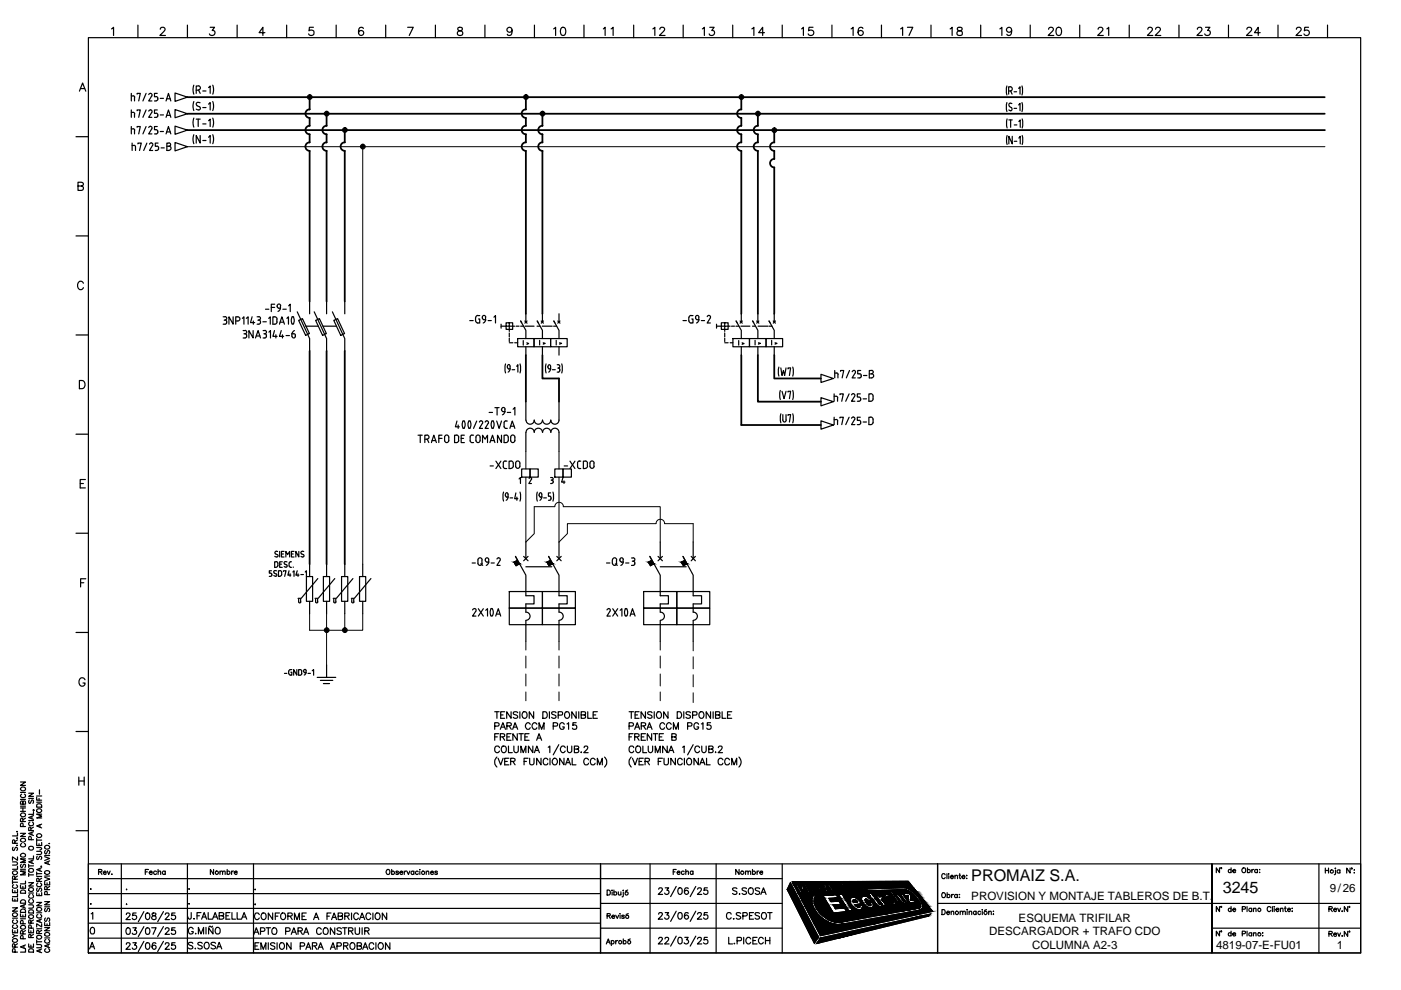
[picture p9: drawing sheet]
<svg xmlns="http://www.w3.org/2000/svg" width="297mm" height="210mm" viewBox="0 0 297 210" stroke-linecap="round" stroke-linejoin="round" font-family="sans-serif">
<defs><g id="words">
<g font-size="3.4">
<text x="205.9" y="186.9">PROMAIZ S.A.</text>
<text x="259.2" y="189.4">3245</text>
</g>
<g font-size="2.4">
<text x="205.9" y="190.7">PROVISION Y MONTAJE TABLEROS DE B.T.</text>
<text x="282" y="189">9/26</text>
<text x="216" y="195.5">ESQUEMA TRIFILAR</text>
<text x="209.7" y="198.3">DESCARGADOR + TRAFO CDO</text>
<text x="218.8" y="201.1">COLUMNA A2-3</text>
<text x="257.8" y="201.2">4819-07-E-FU01</text>
<text x="283.4" y="201.2">1</text>
</g>
</g></defs>
<g fill="none" stroke="#000" stroke-width=".25">
<path d="M16.8 19.3l.7-1.7 .7 1.7M17.1 18.8h.8M18.7 8h269.8v194h-269.8h269.8v-18.8h-269.8v18.8zM23.7 6.1l.4-.3v1.7M27.8 19.8v1.6M29.1 20v-.2h.6l-.3 1.6M29.2 5.3v2.7M31 19.8l-.7 1.6M33.3 19.8h-.5v.7h.3M34 6.2l.3-.4 .6 .2a.5 .5 0 0 1-.2 .7l-.8 .8h1.2M37.1 19.7l2.6 .9-2.6 .9zM39.7 5.3v2.7"/>
<path d="M41.1 18.1l-.2 .7 .2 1.2M41.6 19.1h.4M42 18.2h-.4v1.6M42 18.2a.44 .44 0 0 1 .5 .4 .44 .44 0 0 1-.5 .5M42.1 19.1l.3 .7M43 19.3h.7M44.2 18.6l.4-.4v1.6M44.6 5.8h.9l-.5 .7a.58 .58 0 0 1 .5 .8 .58 .58 0 0 1-.9 .1l-.2-.2M45.1 18.1l.2 .7-.2 1.2M50.3 5.3v2.7M56.2 6.9h-1.3l.8-1.1v1.7M60.8 5.3v2.7"/>
<path d="M66.4 5.8h-.8l-.1 .7a.6 .6 0 0 1 .9 0 .6 .6 0 0 1-.1 .9 .6 .6 0 0 1-.9-.2M71.3 5.3v2.7M77 6a.52 .52 0 0 0-.7-.1 .99 .99 0 0 0 .3 1.6 .55 .55 0 0 0 .5-.5 .55 .55 0 0 0-.5-.6 .55 .55 0 0 0-.6 .5M81.8 5.3v2.7M86.4 5.8h1.2l-.8 1.7M92.3 5.3v2.7M97.1 5.9a.36 .36 0 0 0 .2 .6 .6 .6 0 0 1 .7 .2 .6 .6 0 0 1-.1 .7l-.2 .1a.52 .52 0 0 1-.7-.6 .93 .93 0 0 1 .9-.5l.1-.4a.63 .63 0 0 0-.9-.1zM102.8 5.3v2.7M108.6 6.4a.55 .55 0 0 1-.8 .4 .55 .55 0 0 1-.2-.8 .55 .55 0 0 1 .9 0 .92 .92 0 0 1-.6 1.5l-.3-.2M113.3 5.3v2.7M117.4 6.1l.4-.3v1.7M119.1 5.9a.54 .54 0 0 1 .8 .2 .81 .81 0 0 1 .1 1 .81 .81 0 0 1-.9 .3 1.32 1.32 0 0 1 0-1.5z"/>
<path d="M123.8 5.3v2.7M127.9 6.1l.4-.3v1.7M129.6 6.1l.4-.3v1.7M134.4 5.3v2.7M138.4 6.1l.4-.3v1.7M139.9 6.2l.3-.4 .6 .2a.5 .5 0 0 1-.1 .7l-.9 .8h1.2M144.9 5.3v2.7M148.9 6.1l.4-.3v1.7M150.5 5.8h.9l-.5 .7a.58 .58 0 0 1 .5 .8 .58 .58 0 0 1-1 .1v-.2M155.3 5.3v2.7M159.4 6.1l.4-.3v1.7M162.1 6.9h-1.2l.8-1.1v1.7"/>
<path d="M165.8 5.3v2.7M170 6.1l.3-.3v1.7M172.4 5.8h-.9l-.1 .7a.62 .62 0 0 1 1 0 .62 .62 0 0 1-.1 1 .62 .62 0 0 1-.9-.3M176.4 5.3v2.7M180.5 6.1l.4-.3v1.7M183 6a.52 .52 0 0 0-.8-.1 .99 .99 0 0 0 .3 1.6 .55 .55 0 0 0 .5-.5 .55 .55 0 0 0-.5-.6 .55 .55 0 0 0-.6 .5M186.9 5.3v2.7M191 6.1l.4-.3v1.7M192.4 5.8h1.1l-.8 1.7M197.4 5.3v2.7M201.5 6.1l.4-.3v1.7M203.1 5.9a.36 .36 0 0 0 .1 .6 .63 .63 0 0 1 .7 .1 .63 .63 0 0 1 .1 .8l-.7 .1a.49 .49 0 0 1-.4-.5 .49 .49 0 0 1 .5-.5h.3a.36 .36 0 0 0 .2-.6z"/>
<path d="M207.9 5.3v2.7M212 6.1l.4-.3v1.7M213.5 18.2l-.1 .8 .1 1.1M213.9 19.3h.4a.45 .45 0 0 0 .3-.5 .45 .45 0 0 0-.4-.4h-.3v1.6M214.3 19.3l.3 .7M214.5 6.4a.55 .55 0 0 1-.8 .4 .55 .55 0 0 1-.2-.8 .55 .55 0 0 1 .9 0 .92 .92 0 0 1-.6 1.5l-.3-.2M215 19.5h.5M216 18.7l.3-.3v1.6M216.7 18.2l.1 .8-.1 1.1M218.4 5.3v2.7M222.3 6.2l.4-.4 .6 .2a.5 .5 0 0 1-.2 .7l-.9 .8h1.2M224.1 5.9a.58 .58 0 0 1 .9 .2 .82 .82 0 0 1 .1 1 .82 .82 0 0 1-1 .3 1.32 1.32 0 0 1 0-1.5z"/>
<path d="M228.9 5.3v2.7M232.8 6.2l.4-.4 .6 .2a.5 .5 0 0 1-.2 .7l-.9 .8h1.2M234.7 6.1l.4-.3v1.7M239.4 5.3v2.7M243.4 6.2l.3-.4 .5 .2a.5 .5 0 0 1-.1 .7l-.8 .8h1.1M245 6.2l.3-.4 .6 .2a.5 .5 0 0 1-.1 .7l-.9 .8h1.2M250 5.3v2.7M253.9 6.2l.3-.4 .5 .1 .1 .2-.2 .6-.8 .8h1.1M255.6 5.8h.9l-.5 .7a.58 .58 0 0 1 .6 .8 .58 .58 0 0 1-1 .1l-.2-.2M260.5 5.3v2.7M264.4 6.2l.3-.4 .6 .2a.5 .5 0 0 1-.2 .7l-.8 .8h1.2M267.2 6.9h-1.2l.8-1.1v1.7"/>
<path d="M271 5.3v2.7M274.9 6.2l.3-.4 .6 .2a.5 .5 0 0 1-.2 .7l-.8 .8h1.2M277.4 5.8h-.8l-.1 .7a.6 .6 0 0 1 1 0 .6 .6 0 0 1-.2 .9 .6 .6 0 0 1-.8-.2M281.5 5.3v2.7M16.1 29h2.6M16.5 39.4h1l.2-.3-.1-.3-.3-.2h-.8v1.8h.8a.47 .47 0 0 0 .4-.5 .47 .47 0 0 0-.4-.5M27.8 23.3v1.6M27.8 26.8v1.6M27.8 20.3h.4M27.8 23.8h.4M27.8 27.3h.4M28 30.3v1.6"/>
<path d="M28 30.8h.4M28.2 20.3l.4 .3M28.2 23.8l.4 .3M28.2 27.3l.4 .3M28.4 30.8l.3 .3M28.5 20.6v.8M28.5 24.2v.7M28.5 27.6v.8M28.7 31.1v.8M29.1 23.5v-.2h.6l-.3 1.6M29.1 27v-.2h.6l-.3 1.6M29.2 30.5v-.2h.8l-.4 1.6"/>
<path d="M31 23.3l-.7 1.6M31 26.8l-.7 1.6M31.1 30.3l-.6 1.6M31.5 20.1l.2-.3a.36 .36 0 0 1 .5 .1 .36 .36 0 0 1 0 .4l-.7 1.1h.7M31.5 27l.2-.2a.36 .36 0 0 1 .5 .1 .36 .36 0 0 1 0 .4l-.7 1.1h.7M31.7 30.6l.2-.3a.36 .36 0 0 1 .4 .1 .36 .36 0 0 1 .1 .4l-.7 1.1h.7M31.9 23.3a.36 .36 0 0 1 .3 .5M31.9 23.3l-.4 .3M32.2 23.9l-.7 1h.7M32.8 21.4h.3M32.8 24.9h.3M32.8 28.4h.3"/>
<path d="M32.9 31.9h.4M33.1 20.5a.37 .37 0 0 1 .3 .5M33.1 24l.4 .3M33.1 27.5l.3 .2v.2a.35 .35 0 0 1-.3 .5M33.3 31l.3 .3M33.3 23.3h-.5v.7h.3M33.3 26.8h-.5v.7h.3M33.4 24.4a.35 .35 0 0 1-.3 .5M33.5 21l-.4 .4M33.5 30.3h-.6v.7h.4M33.6 31.4v.1M33.6 31.5l-.3 .4"/>
<path d="M34 20.9h.7M34 24.4h.7M34 27.9h.7M34.1 31.4h.7M35.2 21.4l.5-1.6 .5 1.6M35.2 24.9l.5-1.6 .5 1.6M35.2 28.4l.5-1.6 .5 1.6M35.3 20.9h.8M35.3 24.5h.8M35.3 28h.8M35.4 31h.4M35.8 30.3h-.4v1.6h.4"/>
<path d="M35.8 31a.44 .44 0 0 1 .5 .4 .44 .44 0 0 1-.5 .5M35.8 30.3a.36 .36 0 0 1 .4 .4 .36 .36 0 0 1-.4 .3M37.1 23.2l2.6 .9-2.6 .9zM37.1 26.7l2.6 .9-2.6 .9zM37.1 30.2l2.6 .9-2.6 .9zM41.1 21.5l-.2 .8 .2 1.1M41.1 25l-.2 .8 .2 1.2M41.1 28.6l-.2 .7 .2 1.2M41.6 25.3h.8M41.8 22.4l.5 .2a.4 .4 0 0 1 .1 .6 .4 .4 0 0 1-.6 0l-.2-.1M42 25.3v1.5M42.4 21.8a.43 .43 0 0 0-.6 0 .43 .43 0 0 0 0 .6"/>
<path d="M42.4 28.7v1.6l-.8-1.6v1.6M43 22.8h.7M43 26.3h.7M43 29.8h.7M44.2 22.1l.4-.4v1.6M44.2 25.6l.4-.3v1.5M44.2 29.1l.4-.4v1.6M45.1 21.5l.2 .8-.2 1.1M45.1 25l.2 .8-.2 1.2M45.1 28.6l.2 .7-.2 1.2M213.5 21.7l-.1 .8 .1 1.2M213.5 25.2l-.1 .8 .1 1.1"/>
<path d="M213.5 28.7l-.1 .8 .1 1.1M213.9 25.4h.7M214 22.6l.4 .2a.37 .37 0 0 1 .1 .6 .37 .37 0 0 1-.6-.1M214.3 25.4v1.6M214.5 22a.38 .38 0 0 0-.5 0 .38 .38 0 0 0 0 .6M214.6 28.9v1.6l-.7-1.6v1.6M215 23h.5M215 26.5h.6M215 30h.6M216 22.3l.3-.4v1.6M216 25.8l.3-.4v1.6M216 29.3l.3-.4v1.6"/>
<path d="M216.7 21.7l.1 .8-.1 1.2M216.7 25.2l.2 .8-.2 1.1M216.7 28.7l.2 .8-.2 1.1M16.1 50h2.6M16.1 71h2.6M17.7 60.1a.63 .63 0 0 0-.7-.5 .63 .63 0 0 0-.5 .7v.4a.63 .63 0 0 0 .5 .7 .63 .63 0 0 0 .7-.4M47.3 67.2h.4M47.5 67.9h.2M47.7 67.1a.36 .36 0 0 1 .4 .4 .36 .36 0 0 1-.4 .3l.4 .4M48 68.2v.2M48.1 68.4l-.2 .3h-.6M49.4 67.2v1.5l-.9-1.5v1.5"/>
<path d="M50 68.1h.4a.44 .44 0 0 0 .5-.5 .44 .44 0 0 0-.5-.4h-.4v1.5M51.4 67.5l.3-.3v1.5M51.5 70.1l.5-.1a.36 .36 0 0 1 .3 .4 .36 .36 0 0 1-.3 .4M51.7 70.8h.2M52 70.8l.3 .3M52.2 67.5l.4-.3v1.5M52.3 71.1v.2M52.3 71.3l-.2 .3-.6 .1M53.5 67.2l-.4 1.2h.9M53.7 70.1v1.6l-.9-1.6v1.6M53.7 68.1v.6M54.2 71.7l.5-1.6 .5 1.6"/>
<path d="M54.3 71.2h.8M54.5 67.2h.3M54.7 67.9h.1M54.9 67.1a.36 .36 0 0 1 .3 .4 .36 .36 0 0 1-.3 .3 .45 .45 0 0 1 .3 .5 .45 .45 0 0 1-.3 .4h-.4M55.7 68.2h.8M55.8 70.1l.3-.1a.36 .36 0 0 1 .4 .4 .36 .36 0 0 1-.4 .4M56 70.8h.1M56.1 70.8l.4 .3M56.3 65.6h.7M56.5 71.1v.2M56.5 71.3l-.2 .3-.5 .1M57 67.5l.3-.3v1.5"/>
<path d="M57 70.4l.3-.3v1.6M57.5 65.2h.7M58.2 70.1l-.3 1.2h.8M58.2 64.5h-.7v1.6M58.5 71v.7M58.7 67.7v.6M58.7 64.8v.2M58.7 67.7l-.2-.5h-.6v1.5h.6l.2-.5M58.8 65l.3 .3M59.1 65.3h.4M59.3 68.7l.5-1.5 .5 1.5M59.4 68.3h.7"/>
<path d="M59.5 64.8a.98 .98 0 0 1-.6 1.2M59.5 64.8a.36 .36 0 0 0-.4-.3 .36 .36 0 0 0-.3 .3M59.6 70.1l-.3 1.2h.8M59.9 71v.7M60 65.6h.7M60.6 71.1h.8M60.8 67.5l.4-.3v1.5M61.2 64.8l.3-.3v1.6M61.9 68.6h.4M61.9 71.3a.36 .36 0 0 0 .4 .4 .36 .36 0 0 0 .3-.4M61.9 67.3a1.46 1.46 0 0 0 0 1.3M62.2 67.3a1.46 1.46 0 0 1 0 1.3"/>
<path d="M62.3 67.2h-.4M62.4 70.1l-.4 .4-.1 .3M62.6 71.1v.2M62.6 71.1l-.2-.3h-.5v.5M63 66.1l2.6 5.7v2.6M63.3 67.9l.8-.4 1.5 3.2-.8 .4zM64.8 69.2h2.7M65.6 63.9v2.6M66.6 66.1l2.6 5.7v2.6M66.9 67.9l.8-.4 1.5 3.2-.8 .4zM68.5 69.2h2.9M69.2 63.9v2.6"/>
<path d="M70.5 66.1l2.6 5.7v2.6M70.8 67.9l.8-.4 1.5 3.2-.9 .4zM73.1 63.9v2.6M99.6 68h.7M100.8 67.3v.8M101.5 67.6h.2v.9l-.6-.1-.2-.4M101.7 66.9h-.6l-.2 .4M102.3 67.3v.3l.3 .2M102.6 67.8h.3M102.9 67.3v.5M103 67.7l-.2 .5-.3 .3M103 67.2a.36 .36 0 0 0-.4-.3 .36 .36 0 0 0-.3 .3"/>
<path d="M103.5 68h.7M104.7 67.3l.4-.4v1.6M106.2 68.7v.9M107.2 77.2l-.1 .7 .1 1.2M107.6 77.7v.2M107.6 77.6l.1-.3h.3l.1 .9M107.6 77.9l.1 .3h.4M108 68.4h.7v1.4h-1.4v-1.4h.7v.8h-1.8M108 72.7h.7M108 70.6v.8M108 71.7v.7M108.1 78.2v.3l-.4 .4"/>
<path d="M108.6 78.4h.5M109.1 69.2h-1.1v1.1M109.1 72.7h.7M109.4 69.2h.7M109.5 77.7l.3-.4v1.6M109.8 71.8h3.4v1.7h-3.4zM110.3 77.2l.1 .7-.1 1.2M110.4 69.2h.6M110.6 68.4l-.2-.3 1.1 1.9v1.8M110.9 72.2v1M111.3 68.1l.4 .4M111.3 69.2h1.9"/>
<path d="M111.5 66.5v1.8M111.5 73.5v1.8M111.7 72.7l.4 .1-.4 .2M111.7 68.1l-.4 .4M113.2 71.8h3.5v1.7h-3.5zM113.9 69.2h.6M114.1 68.4l-.2-.3 1.1 1.9v1.8M114.4 72.2v.9M114.8 68.1l.4 .4M115 69.2h2.1M115 66.5v1.8M115 73.5v1.8"/>
<path d="M115.2 72.7l.4 .1-.4 .2M115.2 68.1l-.4 .4M115.8 77.2l-.2 .7 .2 1.2M116.1 77.7v.2M116.2 77.7l.1-.3h.3l.1 .8M116.2 77.9l.1 .3h.4M116.7 78.2v.3l-.4 .4M116.7 71.8h3.6v1.7h-3.6zM117.1 78.4h.6M117.4 69.2h.6M117.6 68.4l-.2-.3 1.1 1.9v1.8M117.9 72.2v.9"/>
<path d="M118.1 77.3l.6 .2v.4l-.3 .1M118.3 68.1l.4 .4M118.3 78h.1M118.4 78l.3 .4M118.5 66.5v1.8M118.5 73.5v1.8M118.6 72.7l.5 .1-.5 .2M118.7 78.4l-.1 .4-.5 .1M118.7 68.1l-.4 .4M119.1 77.2l.1 .7-.1 1.2M144.8 68h.7M146 67.3v.8"/>
<path d="M146.7 67.6h.2v.9l-.6-.1-.2-.4M146.9 66.9h-.6l-.2 .4M147.5 67.3v.3l.3 .2M147.8 67.8h.4M148.2 67.3v.5M148.2 67.7l-.2 .5-.3 .3M148.2 67.2a.36 .36 0 0 0-.4-.3 .36 .36 0 0 0-.3 .3M148.7 68h.7M149.9 67.1l.2-.2a.36 .36 0 0 1 .5 .1 .36 .36 0 0 1 0 .4M150.6 67.5l-.7 1h.7M151.9 68.7v.9M153.7 68.4h.7v1.4h-1.5v-1.4h.8v.8h-1.8"/>
<path d="M153.7 72.7h.7M153.7 70.6v.8M153.7 71.7v.7M154.8 69.2h-1.1v1.1M154.8 72.7h.6M155.1 69.2h.6M155.4 71.8h3.5v1.7h-3.5zM156 69.2h.7M156.3 68.4l-.2-.3 1.1 1.9v1.8M156.6 72.2v1M156.9 68.1l.5 .4M157.1 69.2h1.9"/>
<path d="M157.2 66.5v1.8M157.2 73.5v1.8M157.3 72.7l.5 .1-.5 .2M157.4 68.1l-.5 .4M158.9 71.8h3.5v1.7h-3.5zM159.5 69.2h.7M159.8 68.4l-.2-.3 1.1 1.9v1.8M160.1 72.2v.9M160.4 68.1l.5 .4M160.7 66.5v1.8M160.7 73.5v1.8M160.7 69.2h2.1"/>
<path d="M160.8 72.7l.4 .1-.4 .2M160.9 68.1l-.5 .4M162.4 71.8h3.5v1.7h-3.5zM163.1 69.2h.6M163.3 68.4l-.2-.3 1.1 1.9v1.8M163.6 72.2v.9M163.9 68.1l.5 .4M164.2 66.5v1.8M164.2 73.5v1.8M164.3 72.7l.4 .1-.4 .2M164.4 68.1l-.5 .4M165.1 77.8l-.1 .8 .1 1.1"/>
<path d="M165.6 78l.2 1.6 .3-1 .3 1 .3-1.6M167.1 78.2v-.2h.5l-.2 1.6M168.1 77.8l.1 .8-.1 1.1M174.1 79.4l2.6 .8-2.6 .9zM177 78.6v1.5M177 79.1h.4M177.4 79.1l.3 .3M177.7 79.4v.7M178.2 78.7v-.1h.7l-.4 1.5M180.1 78.6l-.7 1.5M181 78.5a.36 .36 0 0 1 .3 .6M181 78.6l-.3 .2"/>
<path d="M181.3 79.1l-.6 1h.6M182.3 79.2l.3 .4M182.5 78.6h-.7v.7h.4M182.6 79.6v.2M182.6 79.8l-.2 .3h-.6M183.1 79.6h.7M184.3 79.3h.5M184.8 78.5a.36 .36 0 0 1 .4 .4 .36 .36 0 0 1-.4 .3 .44 .44 0 0 1 .4 .5 .44 .44 0 0 1-.4 .4h-.5v-1.5h.5M16.1 92.1h2.6M16.8 80.7h.6a.92 .92 0 0 1 .6 .8 .92 .92 0 0 1-.6 .9h-.6zM88.6 92.3h.9M89.1 92.3v1.5"/>
<path d="M90.1 93.1h.4M90.5 92.3h-.4v1.5M90.5 92.2a.44 .44 0 0 1 .5 .5 .44 .44 0 0 1-.5 .4M90.6 93.1l.3 .7M91.5 93.8l.5-1.5 .5 1.5M91.6 93.4h.8M93 92.9h.7M93.7 92.3h-.7v1.5M94.3 92.7v.7a.44 .44 0 0 0 .4 .4 .44 .44 0 0 0 .5-.4v-.7M95.2 92.7a.44 .44 0 0 0-.5-.5 .44 .44 0 0 0-.4 .5M96.8 92.3h-.4v1.5h.4M96.8 92.2l.4 .3 .1 .2"/>
<path d="M96.9 89.3l-.4 1.2h.9M97.1 90.1v.7M97.2 92.7v.7M97.3 93.4l-.3 .4h-.2M97.8 92.9h.5M98.1 90.7h.4M98.2 89.3a1.46 1.46 0 0 0 0 1.4M98.4 89.3a1.46 1.46 0 0 1 0 1.4M98.5 92.3h-.7v1.5h.7M98.5 89.3h-.4M99.3 89.3l.3-.1 .2 .5-.1 1M99.3 90.7h.4"/>
<path d="M99.4 89.3a1.46 1.46 0 0 0 0 1.4M100.1 92.3h.3M100.1 92.2l-.4 .2v1l.2 .4h.5M100.9 92.7v.7a.44 .44 0 0 0 .5 .4 .44 .44 0 0 0 .4-.4v-.7M101.1 89.3l-.7 1.5M101.6 89.5l.2-.2a.36 .36 0 0 1 .5 0 .36 .36 0 0 1 0 .5M101.8 92.7a.44 .44 0 0 0-.4-.5 .44 .44 0 0 0-.5 .5M102.3 89.8l-.7 1h.7M102.3 93.8v-1.5l.6 .8 .5-.8v1.5M102.9 89.5l.2-.2a.36 .36 0 0 1 .4 0 .36 .36 0 0 1 0 .5M103.5 89.8l-.6 1h.6M103.7 87.4h.7"/>
<path d="M103.9 93.8l.5-1.5 .5 1.5M103.9 98.8h.7M104 93.4h.8M104.3 90.7h.3M104.3 89.3a1.46 1.46 0 0 0 0 1.4M104.6 89.3a1.46 1.46 0 0 1 0 1.4M104.6 89.3h-.3M104.9 86.4h.9M105.1 97.8l1.1 1.5M105.3 89.3l.5 1.5 .5-1.5M105.4 86.4v1.6M106.2 97.8l-1.1 1.5"/>
<path d="M106.3 92.3v1.5l-.8-1.5v1.5M106.3 86.8v.1M106.4 86.7a.36 .36 0 0 1 .3-.3 .36 .36 0 0 1 .4 .3l-.1 .5M106.4 86.9l.3 .4M106.7 98.2l.1 .9 .3 .2M106.7 87.3h.3M107 87.2l-.1 .5-.4 .3M107.1 99.3h.3M107.1 97.8h.3M107.1 97.7l-.4 .4M107.3 92.3h-.4v1.5h.6l.3-.4M107.3 89.3h.3"/>
<path d="M107.3 89.2l-.4 .2v1a.49 .49 0 0 0 .7 .4M107.3 92.2l.4 .3 .1 .2M107.6 87.4h.7M107.8 92.7v.7M108.1 90.8l.5-1.5 .6 1.5M108.2 90.4h.8M108.3 92.7v.7a.44 .44 0 0 0 .4 .4 .44 .44 0 0 0 .5-.4v-.7M108.3 97.8h-.4v1.5h.4M108.3 97.7l.5 .3v.8M108.8 86.8l.4-.4v1.6M108.8 98.8l-.2 .4-.3 .1M109.2 92.7a.44 .44 0 0 0-.5-.5 .44 .44 0 0 0-.4 .5"/>
<path d="M109.3 98.2v.7a.44 .44 0 0 0 .5 .4 .44 .44 0 0 0 .4-.4v-.7M110.2 98.2a.44 .44 0 0 0-.4-.5 .44 .44 0 0 0-.5 .5M110.6 99.4h1.8v1.8h-1.8zM111.5 85.2v3.9M111.5 91.7v4M111.5 89.1a.87 .87 0 0 0 .9 .8 .87 .87 0 0 0 .9-.8 .87 .87 0 0 0 .8 .8 .87 .87 0 0 0 .9-.8M112.4 99.4h1.7v1.8h-1.7zM115 91.7a.87 .87 0 0 0-.9-.9 .87 .87 0 0 0-.8 .9 .87 .87 0 0 0-.9-.9 .87 .87 0 0 0-.9 .9M117.6 99.4h1.8v1.8h-1.8zM118.5 85.2v3.9a.87 .87 0 0 1-.8 .8 .87 .87 0 0 1-.9-.8 .87 .87 0 0 1-.9 .8 .87 .87 0 0 1-.9-.8M118.5 91.7v4M118.5 91.7a.87 .87 0 0 0-.8-.9 .87 .87 0 0 0-.9 .9 .87 .87 0 0 0-.9-.9 .87 .87 0 0 0-.9 .9"/>
<path d="M119.4 99.4h1.7v1.8h-1.7zM119.6 98.8h.7M120.8 97.8l1.1 1.5M121.9 97.8l-1.1 1.5M122.5 98.2v.9l.4 .2M122.8 99.3h.3M122.8 97.8h.3M122.9 97.7l-.4 .4M124.1 97.8h-.4v1.5h.4M124.1 97.7l.4 .3 .1 .2M124.5 98.2v.6M124.6 98.8l-.3 .4-.2 .1"/>
<path d="M125.1 98.2v.7a.44 .44 0 0 0 .4 .4 .44 .44 0 0 0 .5-.4M125.9 98.2v.7M126 98.2a.44 .44 0 0 0-.5-.5 .44 .44 0 0 0-.4 .5M165.4 82.8l-.1 .7 .1 1.2M165.6 87.7l-.2 .8 .2 1.2M165.8 83l.4 1.5 .5-1.5M166 87.9v1.4l.3 .2 .2-.1 .2-.4M166.7 87.9v1.2M167.1 83.1v-.1h.5l-.2 1.5M167.1 88.1v-.2h.5l-.2 1.6M168.1 82.8l.1 .7-.1 1.2M168.1 87.7l.1 .8-.1 1.2"/>
<path d="M174.1 84.3l2.6 .9-2.6 .8zM174.1 89.2l2.6 .9-2.6 .9zM176.9 84l.6 .1 .1 .2M176.9 83.5v1.6M176.9 88.5v1.5M176.9 89h.4M177.3 88.9l.3 .3M177.6 84.4v.7M177.6 89.3v.7M178.1 83.7v-.2h.7l-.3 1.6M178.1 88.6v-.1h.7l-.3 1.5M180 83.5l-.7 1.6"/>
<path d="M180 88.5l-.7 1.5M180.6 83.7l.1-.2a.36 .36 0 0 1 .5 .1 .36 .36 0 0 1 0 .4M180.6 88.7l.1-.2a.36 .36 0 0 1 .5 0 .36 .36 0 0 1 0 .5M181.2 84.1l-.7 1h.8M181.2 89l-.7 1h.8M182.1 89.1a.48 .48 0 0 1 .4 .5 .48 .48 0 0 1-.4 .4h-.3M182.4 83.5h-.6v.7h.3a.41 .41 0 0 1 .4 .5M182.4 88.5h-.6v.6h.3M182.5 84.7l-.2 .3-.5 .1M183 84.6h.7M183 89.5h.7M184.6 88.5h-.4v1.5h.7l.2-.5"/>
<path d="M184.6 83.5h.3a1.11 1.11 0 0 1 0 1.5l-.7 .1v-1.6h.4M184.6 88.4l.4 .3 .1 .2M185.1 88.9v.7M16.1 113.1h2.6M17 102.5h.7M18.1 101.7h-1.1v1.7h1.1M58.5 116.9h.4M58.5 119.1h-.3v1.2h.3M58.6 116.9l-.2 .1-.1 .3 .4 .3M58.6 119.1l.3 .3M58.8 117.6l.1 .3a.42 .42 0 0 1-.6 .1M58.9 119.5v.6l-.3 .2"/>
<path d="M59.3 119.6h.4M59.3 116.9v1.2M59.7 117.5h.4M59.8 119.1h-.5v1.2h.5M60.2 116.9h-.5v1.2h.5M60.5 119.1h-.2v.4l.4 .3M60.5 119.1h.3M60.6 118.1v-1.2l.4 .7 .4-.7v1.2M60.8 119.7l.1 .3a.39 .39 0 0 1-.6 .1M61.3 119.4v.6M61.3 120l.3 .3M61.8 119.1h-.3l-.2 .3"/>
<path d="M61.8 117.5h.4M62.3 116.9h-.5v1.2h.5M63.4 116.9v1.2l-.7-1.2v1.2M64.1 116.9l-.2 .1-.1 .3 .6 .4 .1 .2a.39 .39 0 0 1-.7 .1M64.1 116.9h.3M65.6 119.6v2.6M69.2 119.6v2.6M73.1 119.6v2.6M76.9 119.6v2.6M100.1 119.4h.7M101.3 119.4a.44 .44 0 0 0 .5 .5 .44 .44 0 0 0 .4-.5M101.9 119.5l.4 .4"/>
<path d="M102.2 118.7v.8M102.2 118.7a.44 .44 0 0 0-.4-.4 .44 .44 0 0 0-.5 .4v.8M102.9 118.8l.4 .4M102.9 118.8a.38 .38 0 0 1 .3-.5 .38 .38 0 0 1 .4 .3 1.01 1.01 0 0 1-.5 1.3M103.2 119.2h.4M104.1 119.4h.7M105.4 118.5l.2-.2a.36 .36 0 0 1 .4 .1 .36 .36 0 0 1 0 .4l-.6 1.1h.6M106.8 104.3l-.2 .8 .2 1.1M107.1 104.8v.3M107.2 104.8l.1-.3h.3l.1 .9-.4-.1-.1-.3M107.7 105.3v.3l-.4 .5M108.1 105.6h.6"/>
<path d="M109.4 104.5l-.3 1.2h.7M109.6 105.4v.7M110.1 101.5l.2-.3v1.3M110.1 119.5l-.7 .5-.4-.8 .7-.4-.4-.8 2.2 3.9v4.4h1.7v1.7h-1.7v1.8M110.3 104.3l.1 .8-.1 1.1M111 118l1 .9M111.5 114.9v3.5M112 118l-1 .9M112.2 101.4l.4-.1 .1 .4M112.6 101.7l-.5 .8h.6M113.9 104.3l-.1 .8 .1 1.1M114.3 104.8v.3"/>
<path d="M114.3 104.8l.2-.3h.2l.2 .9-.4-.1-.2-.3M114.9 105.3l-.1 .3-.3 .5M115.3 105.6h.6M116.3 106.1h.2M116.6 105.2l.2 .3M116.7 104.5h-.4v.7h.2M116.7 102.5h.3M116.7 101.2h.3M116.8 105.6v.1M116.8 105.7l-.2 .4M116.9 101.8h.1M117 101.2l.3 .2v.3l-.3 .1 .3 .1v.3"/>
<path d="M117.2 119.5l-.8 .5-.4-.8 .7-.4-.4-.8 2.2 3.9v4.4h1.8v1.7h-1.8v1.8M117.2 104.3l.2 .8-.2 1.1M117.3 102.2l-.3 .3M118.1 118l.9 .9M118.5 114.9v3.5M119 118l-.9 .9M119.4 101.2l-.3 1h.7M119.6 102v.5M128.6 119.4h.7M129.8 118.7v.8M129.9 119.4a.44 .44 0 0 0 .4 .5 .44 .44 0 0 0 .5-.5M130.5 119.5l.4 .4"/>
<path d="M130.7 118.7v.8M130.8 118.7a.44 .44 0 0 0-.5-.4 .44 .44 0 0 0-.4 .4M131.4 118.8l.4 .4M131.8 119.2h.3M132.1 118.6v.6M132.2 118.6a.38 .38 0 0 0-.5-.3 .38 .38 0 0 0-.3 .5M132.2 119.1l-.2 .5-.4 .3M132.7 119.4h.6M133.9 118.3h.3M133.9 119.9h.3M134.1 119h.1M134.2 118.3a.36 .36 0 0 1 .4 .3 .36 .36 0 0 1-.4 .4l.4 .3"/>
<path d="M134.6 119.4v.1M134.6 119.5l-.4 .4M138.6 119.5l-.7 .5-.4-.8 .7-.4-.4-.8 2.2 3.9v4.4h1.7v1.7h-1.7v1.8M139.5 118l.9 .9M140 114.9v3.5M140.4 118l-.9 .9M145.7 119.5l-.8 .5-.4-.8 .7-.4-.4-.8 2.2 3.9v4.4h1.7v1.7h-1.7v1.8M146.5 118l.9 .9M147 114.9v3.5M147.4 118l-.9 .9M16.1 134.1h2.6M17.1 123.6h.7"/>
<path d="M18.2 122.7h-1.1v1.7M57.6 121h-.5v.5l.4 .1 .1 .2M57.6 121.8v.1M57.6 121.9l-.1 .3h-.4M58 122l.4 .2M58.2 121.5l.3 .2M58.6 121.7l.1 .3-.3 .2M58.6 121h-.5v.4l.1 .1M59.3 121h-.3v1.2h.3M59.4 121l.3 .3M59.7 121.4v.6l-.3 .2M60.1 121.1v-.1h.5l-.2 1.2"/>
<path d="M61.3 121l-.3 .9h.7M61.5 121.7v.5M61.6 120.3h.2M62.1 121.3l.2-.3v1.2M62.2 120.2v.1M63 121l-.3 .9h.7M63.2 121.7v.5M63.3 127v.6M63.3 127.6l.2 .2 .3-.2M63.7 127v.6M63.8 121.8h.5M64.7 121.3l.3-.3v1.2"/>
<path d="M65 122.2h1.3v5.3h-1.3zM65.6 127.5v2.6M66.9 127v.6M66.9 127.6l.2 .2 .3-.2M67.3 127v.6M67.4 122.7l-3.5 4.2h-.7M68.6 122.2h1.3v5.3h-1.3zM69.2 127.5v2.6M70.8 127.6l.2 .2 .2-.2M70.8 127v.6M71 122.7l-3.5 4.2h-.7M71.2 127v.6"/>
<path d="M72.4 122.2h1.3v5.3h-1.3zM73.1 127.5v2.6M74.6 127v.6M74.6 127.6l.2 .2 .2-.2M74.8 122.7l-3.5 4.2h-.7M75 127v.6M76.2 122.2h1.3v5.3h-1.3zM76.9 127.5v2.6M78.6 122.7l-3.5 4.2h-.6M100.6 129.1l-.4 .2M100.6 129a.36 .36 0 0 1 .3 .6M100.9 129.6l-.7 1h.7"/>
<path d="M101.4 129.1l1.1 1.5M102.5 129.1l-1.1 1.5M103 129.4l.4-.3v1.5M104.1 129.2a1.46 1.46 0 0 0 0 1.3M104.4 129.2a1.08 1.08 0 0 1-.2 1.4l-.2-.1M104.4 129.1h-.4M105.1 130.6l.5-1.5 .6 1.5M105.3 130.2h.7M108 128.9h7v3.5h-7zM108 125.4h7v3.5h-7zM111.5 131.6v4.4M111.5 120.2h5.5"/>
<path d="M111.5 129.8a.87 .87 0 0 1 .9 .8 .87 .87 0 0 1-.9 .9M115 128.9h7v3.5h-7zM115 125.4h7v3.5h-7zM118.5 131.6v4.4M118.5 129.8a.87 .87 0 0 1 .9 .8 .87 .87 0 0 1-.9 .9M129 129a.36 .36 0 0 1 .3 .6M129 129.1l-.3 .2M129.3 129.6l-.6 1h.7M129.9 129.1l1.1 1.5M131 129.1l-1.1 1.5M131.5 129.4l.4-.3v1.5M132.6 129.2a1.46 1.46 0 0 0 0 1.3"/>
<path d="M132.9 129.2a1.08 1.08 0 0 1-.2 1.4l-.2-.1M132.9 129.1h-.4M133.6 130.6l.5-1.5 .5 1.5M133.8 130.2h.7M136.5 128.9h7v3.5h-7zM136.5 125.4h7v3.5h-7zM140 120.2h5.5M140 131.6v4.4M140 129.8a.87 .87 0 0 1 .9 .8 .87 .87 0 0 1-.9 .9M143.5 128.9h7v3.5h-7zM143.5 125.4h7v3.5h-7zM147 131.6v4.4"/>
<path d="M147 129.8a.87 .87 0 0 1 .9 .8 .87 .87 0 0 1-.9 .9M16.1 155.1h2.6M18 144.1a.65 .65 0 0 0-.7-.4 .65 .65 0 0 0-.6 .7v.4a.64 .64 0 0 0 .7 .7 .64 .64 0 0 0 .6-.7h-.4M60.3 142.8h.5M61.2 142.3l.1 .7 .3 .1M61.7 142.5h.2v.7h-.4M61.9 142h-.5l-.2 .3M62.9 142v1.2l-.6-1.2v1.2M63.6 142h-.3v1.2h.3M63.6 142l.4 .3M64 142.4l-.1 .6-.3 .2M64.4 142.3l.3 .3"/>
<path d="M64.6 142.6h.3M64.9 142.2a.72 .72 0 0 1-.4 .9M64.9 142.2l-.2-.3-.3 .2v.3M65.3 142.8h.5M66.2 142.2l.3-.2v1.2M67.3 143.6h3.9M67.9 144.3h2.7M68.6 144.9h1.3M69.2 141v2.6M104.9 154l.8-.1 .1-.4-.3-.3h-.6v1.4M104.9 150.9h.9M104.9 156.2h.5"/>
<path d="M105.4 150.9v1.4M105.7 155.6h-.8v1.4M105.9 158.5a.52 .52 0 0 0-.6-.3 .52 .52 0 0 0-.4 .5v.3a.52 .52 0 0 0 .4 .6 .52 .52 0 0 0 .6-.4M106.1 154.6l.5-1.4 .6 1.4M106.1 156.2l.9-.1v-.4l-.9-.1v1.4M106.2 151.6h.5M106.3 154.2h.7M106.4 158.4l.1-.2a.66 .66 0 0 1 .9 .7 .66 .66 0 0 1-.9 .6l-.2-.5zM106.5 156.2l.5 .8M107 150.9h-.8v1.4h.8M107.5 153.9l.9-.1v-.4l-.9-.2v1.4M107.5 156.2h.5"/>
<path d="M107.8 158.2v1.4h.8M107.9 153.9l.5 .7M108.4 150.9v1.4l-1-1.4v1.4M108.4 155.6h-.9v1.4h.9M108.7 154.6l.5-1.4 .6 1.4M108.9 154.2h.6M109 158.2v1l.4 .4 .4-.2 .1-1.2M109.7 155.6v1.4l-1-1.4v1.4M109.8 151.1l-.2-.2h-.6l-.1 .5 .7 .3 .2 .4-.4 .2-.6-.2M110 155.6h.9M110.2 150.9v1.4M110.4 159.6v-1.4l.5 1.4 .6-1.4v1.4"/>
<path d="M110.5 155.6v1.4M110.9 150.9a.68 .68 0 0 1 .9 .6 .68 .68 0 0 1-.7 .8 .83 .83 0 0 1-.2-1.4zM111.3 156.2h.5M112.2 155.6h-.9v1.4h.9M112.4 153.6a.52 .52 0 0 0-.6-.4 .52 .52 0 0 0-.4 .6v.3a.52 .52 0 0 0 .4 .5 .52 .52 0 0 0 .6-.3M113 158.2v1.4l-1-1.4v1.4M113.1 150.9v1.4l-.9-1.4v1.4M113.3 159.6l.5-1.4 .6 1.4M113.5 159.1h.7M113.8 157l.5-1.4 .5 1.4M113.8 153.6a.52 .52 0 0 0-.6-.4 .52 .52 0 0 0-.4 .6v.3a.52 .52 0 0 0 .4 .5 .52 .52 0 0 0 .6-.3M113.9 156.5h.7"/>
<path d="M114.3 154.6v-1.4l.5 1.4 .5-1.4v1.4M115.1 150.9h.5a.75 .75 0 0 1 .4 .7 .75 .75 0 0 1-.4 .7h-.5zM116.2 158.4l.4-.2v1.4M116.5 150.9v1.4M117.3 154l.8-.1 .1-.5-.9-.2v1.4M117.9 151.1l-.1-.2h-.7l-.1 .2 .1 .4 .7 .3 .1 .3-.4 .2-.5-.2M118.3 151.6h.9v-.6l-.9-.1v1.4M118.5 157.9l-1.2 2.1M119.6 153.6a.5 .5 0 0 0-.6-.4 .5 .5 0 0 0-.4 .6v.3a.49 .49 0 0 0 .5 .5 .49 .49 0 0 0 .5-.5h-.3M119.8 158.5a.52 .52 0 0 0-.5-.3 .52 .52 0 0 0-.5 .5v.3a.52 .52 0 0 0 .4 .6 .52 .52 0 0 0 .6-.4M120 150.9a.68 .68 0 0 1 .8 .7 .68 .68 0 0 1-.7 .7 .86 .86 0 0 1-.1-1.4zM120.2 153.5l.4-.3v1.4"/>
<path d="M120.3 158.2v1l.4 .4 .5-.2v-1.2M121.8 158.8h.8l.1-.4-.1-.2h-.8v1.4l.8-.1 .1-.4-.3-.3M122.2 150.9v1.4l-1-1.4v1.4M122.2 153.2h-.7l-.1 .6a.49 .49 0 0 1 .8 0 .49 .49 0 0 1-.1 .8 .49 .49 0 0 1-.7-.2M122.7 150.9v1.4M123.2 159.5h.1zM123.2 151.6l.9-.1v-.5l-.9-.1v1.4l.9-.1v-.5l-.2-.1M123.9 158.5l.2-.3h.4l.1 .2-.2 .5-.6 .7h.9M124.6 150.9v1.4h.8M125.8 151.6h.5M126.6 150.9h-.8v1.4h.8M133.4 154l.8-.1 .1-.4-.3-.3h-.6v1.4"/>
<path d="M133.4 150.9h.9M133.4 156.2h.5M133.8 150.9v1.4M134.2 155.6h-.8v1.4M134.4 158.5a.5 .5 0 0 0-.6-.3 .5 .5 0 0 0-.4 .5v.3a.5 .5 0 0 0 .4 .6 .5 .5 0 0 0 .6-.4M134.6 154.6l.5-1.4 .5 1.4M134.6 156.2l.9-.1v-.4l-.9-.1v1.4M134.6 151.6h.6M134.8 154.2h.7M134.9 158.4l.1-.2a.66 .66 0 0 1 .9 .7 .66 .66 0 0 1-.9 .6l-.2-.5zM135 156.2l.5 .8M135.5 150.9h-.9v1.4h.9"/>
<path d="M136 153.9l.8-.1v-.4l-.8-.2v1.4M136 156.2h.5M136.3 158.2v1.4h.8M136.4 153.9l.5 .7M136.8 150.9v1.4l-.9-1.4v1.4M136.8 155.6h-.8v1.4h.8M137.2 154.6l.5-1.4 .5 1.4M137.4 154.2h.6M137.4 158.2v1l.4 .4 .4-.1 .2-.3v-1M138.2 155.6v1.4l-1-1.4v1.4M138.2 151.1l-.1-.2h-.7v.5l.7 .3 .1 .4-.3 .2-.6-.2M138.5 155.6h.9"/>
<path d="M138.7 150.9v1.4M138.9 159.6v-1.4l.5 1.4 .6-1.4v1.4M139 155.6v1.4M139.4 150.9a.68 .68 0 0 1 .9 .7 .68 .68 0 0 1-.7 .7 .86 .86 0 0 1-.2-1.4zM139.8 156.2h.5M140.7 155.6h-.9v1.4h.9M140.9 153.6a.52 .52 0 0 0-.6-.4 .52 .52 0 0 0-.4 .6v.3a.52 .52 0 0 0 .4 .5 .52 .52 0 0 0 .6-.3M141.5 158.2v1.4l-1-1.4v1.4M141.6 150.9v1.4l-.9-1.4v1.4M141.8 159.6l.5-1.4 .6 1.4M142 159.1h.6M142.3 153.6a.52 .52 0 0 0-.6-.4 .52 .52 0 0 0-.4 .6v.3a.52 .52 0 0 0 .4 .5 .52 .52 0 0 0 .6-.3"/>
<path d="M142.4 156.2l.9-.1v-.4l-.9-.1v1.4l.9-.2v-.4l-.3-.2M142.8 154.6v-1.4l.5 1.4 .5-1.4v1.4M143.6 150.9h.4a.75 .75 0 0 1 .5 .7 .75 .75 0 0 1-.5 .7h-.4zM144.7 158.4l.4-.2v1.4M145 150.9v1.4M145.8 154l.8-.1 .1-.4-.3-.3h-.6v1.4M146.4 151.1l-.2-.2h-.6l-.2 .2 .2 .4 .7 .3 .1 .3-.4 .2-.6-.2M146.8 151.6h.8l.1-.6-.9-.1v1.4M147 157.9l-1.2 2.1M148.1 153.6a.5 .5 0 0 0-.6-.4 .5 .5 0 0 0-.4 .6v.3a.49 .49 0 0 0 .5 .5 .49 .49 0 0 0 .5-.5h-.3M148.3 158.5a.52 .52 0 0 0-.6-.3 .52 .52 0 0 0-.4 .5v.3a.52 .52 0 0 0 .4 .6 .52 .52 0 0 0 .6-.4M148.4 150.9a.68 .68 0 0 1 .9 .7 .68 .68 0 0 1-.7 .7 .86 .86 0 0 1-.2-1.4z"/>
<path d="M148.7 153.5l.3-.3v1.4M148.8 158.2v1l.4 .4 .3-.1 .2-.3v-1M150.3 158.8h.8l.1-.4-.1-.2h-.8v1.4l.8-.1 .1-.4-.3-.3M150.7 150.9v1.4l-1-1.4v1.4M150.7 153.2h-.7l-.1 .6a.49 .49 0 0 1 .8 0 .49 .49 0 0 1-.1 .8 .49 .49 0 0 1-.8-.2M151.2 150.9v1.4M151.7 159.5h.1zM151.7 151.6l.9-.1v-.5l-.9-.1v1.4l.9-.1v-.5l-.3-.1M152.3 158.5l.3-.3 .5 .1-.2 .6-.6 .7h.9M153.1 150.9v1.4h.8M154.2 151.6h.6M155.1 150.9h-.9v1.4h.9"/>
<path d="M2.8 179.6l-.1 .3 .1 .4 .2-.1 .3-.5 .2-.1 .2 .3-.2 .4M3.2 178.8l-.1-.6-.4-.1v.7h1M3.6 179.2h.1zM3.6 177.6v.1zM3.6 176.3v.1zM3.7 176.6v.6h-1M3.7 178.1l-.5 .3M4.3 176.7h1.1l-1.1 .7h1.1M4.3 165.8h1.1l-1.1 .7h1.1M4.3 172h1.1M4.3 171.3h1.1M4.3 170.9h1.1"/>
<path d="M4.3 169.5h1.1M4.3 168h1.1M4.4 177.9a.49 .49 0 0 1 .7-.1 .49 .49 0 0 1 .2 .6 .51 .51 0 0 1-.6 .1 .51 .51 0 0 1-.3-.6zM4.6 178.8a.37 .37 0 0 0-.3 .5 .37 .37 0 0 0 .5 .3h.2a.37 .37 0 0 0 .4-.3 .37 .37 0 0 0-.2-.5M4.6 168.4a.37 .37 0 0 0-.3 .4 .37 .37 0 0 0 .5 .3h.2a.37 .37 0 0 0 .4-.3 .37 .37 0 0 0-.2-.4M4.9 174.2l-.1-.6-.2-.1-.3 .2v.5h1.1M4.9 170.1l.2-.3 .2 .1 .1 .2v.4h-1.1l.2-.6h.3l.1 .6M4.9 171.3v.7M4.9 175.2v-.6h-.4l-.2 .6h1.1M5.4 173.5l-.5 .3M6.1 168.2h1l-1 .7h1M6.1 174h1"/>
<path d="M6.1 169.3h1M6.2 169.6l-.1 .3 .1 .4h.2l.3-.6 .3-.1 .1 .3-.1 .4M6.3 174.3a.39 .39 0 0 0-.2 .4 .39 .39 0 0 0 .4 .4 .45 .45 0 0 0 .5-.2 .45 .45 0 0 0 0-.5l-.1-.1M6.5 176.1v-.6l-.2-.1-.2 .2v.5h1M6.6 178l-.1-.6h-.3l-.1 .6h1M6.8 173.1v.5M6.8 176.5v.5M7.1 171.7l.2 .1M7.1 176.3l-1 .4 1 .5M7.1 172.9l-1 .4 1 .4M7.1 172.1v.6h-1M7.1 175.4l-.6 .3"/>
<path d="M7.8 179.7h.9l.1 .3-.3 .2M7.8 178.6v.7h1v-.7M7.8 169v.7h1M7.8 177.8v.7M7.8 178.1h1M7.8 170.1h1M7.8 168.8h1M7.9 170.5h.8l.1 .6h-1zM8.3 169.3v.4M8.3 178.9v.4M8.4 167.5v.9M8.5 174.9v.5"/>
<path d="M8.8 174.7l-1 .4 1 .4M8.8 172.6h-1l1 .4-1 .4h1M10.4 178.8h.1zM16.1 176.1h2.6M16.7 164.7v1.8M16.7 165.6h1.2M17.9 164.7v1.8M105.4 160.5a1.42 1.42 0 0 0 0 2.1M105.6 160.8l.6 1.4 .5-1.4M107 161.4h.6M107.9 160.8h-.9v1.4h.9M108.3 161.4l.9-.1v-.4l-.9-.1v1.4"/>
<path d="M108.7 161.4l.5 .8M111.1 161.4h.5M112 160.8h-.9v1.4M112.3 160.8v1.2l.4 .2a.43 .43 0 0 0 .5-.4v-1M114.7 160.8v1.4l-.9-1.4v1.4M116.1 161.1a.5 .5 0 0 0-.5-.3 .5 .5 0 0 0-.4 .5v.4a.5 .5 0 0 0 .4 .5 .5 .5 0 0 0 .5-.4M116.6 160.8v1.4M117.2 161l.2-.1a.63 .63 0 0 1 .8 .6 .63 .63 0 0 1-1 .5l-.1-.3zM119.6 160.8v1.4l-1-1.4v1.4M119.9 162.2l.5-1.4 .6 1.4M120.1 161.7h.7M121.3 160.8v1.4h.8"/>
<path d="M124.8 161.1a.52 .52 0 0 0-.6-.3 .52 .52 0 0 0-.4 .5v.4a.52 .52 0 0 0 .4 .5 .52 .52 0 0 0 .6-.4M126.2 161.1a.52 .52 0 0 0-.6-.3 .52 .52 0 0 0-.4 .5v.4a.52 .52 0 0 0 .4 .5 .52 .52 0 0 0 .6-.4M126.6 162.2v-1.4l.6 1.4 .5-1.4v1.4M128.2 160.5a1.42 1.42 0 0 1 0 2.1M133.8 160.5a1.42 1.42 0 0 0 0 2.1M134.1 160.8l.5 1.4 .6-1.4M135.5 161.4h.5M136.4 160.8h-.9v1.4h.9M136.8 161.4l.9-.1v-.4l-.9-.1v1.4M137.2 161.4l.5 .8M139.6 161.4h.5M140.4 160.8h-.8v1.4"/>
<path d="M140.8 160.8v1a.47 .47 0 0 0 .5 .4 .47 .47 0 0 0 .4-.4v-1M143.2 160.8v1.4l-1-1.4v1.4M144.6 161.1a.5 .5 0 0 0-.5-.3 .5 .5 0 0 0-.4 .5v.4a.5 .5 0 0 0 .4 .5 .5 .5 0 0 0 .5-.4M145.1 160.8v1.4M145.7 161l.2-.1a.68 .68 0 0 1 .8 .4 .68 .68 0 0 1-.5 .9 .73 .73 0 0 1-.6-.5 .73 .73 0 0 1 .1-.7zM148.1 160.8v1.4l-1-1.4v1.4M148.4 162.2l.5-1.4 .6 1.4M148.6 161.7h.7M149.8 160.8v1.4h.8M153.3 161.1a.52 .52 0 0 0-.6-.3 .52 .52 0 0 0-.4 .5v.4a.52 .52 0 0 0 .4 .5 .52 .52 0 0 0 .6-.4M154.7 161.1a.52 .52 0 0 0-.6-.3 .52 .52 0 0 0-.4 .5v.4a.52 .52 0 0 0 .4 .5 .52 .52 0 0 0 .6-.4M155.1 162.2v-1.4l.5 1.4 .6-1.4v1.4"/>
<path d="M156.7 160.5a1.42 1.42 0 0 1 0 2.1M2.7 197.1v.7h1v-.7M2.7 192.5h1l-1 .7h1M2.7 190.4v.6h1v-.6M2.7 188.6v.7h1v-.7M2.7 182.7l.8 .1 .2 .2-.2 .4h-.8M2.7 198l.5 .4M2.7 194.7h1M2.7 187.1h1M2.7 186.7v.7M2.9 196.1a.37 .37 0 0 0-.2 .4 .37 .37 0 0 0 .3 .3h.3a.37 .37 0 0 0 .4-.2 .37 .37 0 0 0-.2-.5M2.9 195.1a.39 .39 0 0 0-.2 .4 .39 .39 0 0 0 .3 .3 .45 .45 0 0 0 .6-.1 .45 .45 0 0 0-.1-.6"/>
<path d="M2.9 187.6a.37 .37 0 0 0-.2 .4 .37 .37 0 0 0 .3 .3h.3a.37 .37 0 0 0 .4-.3 .37 .37 0 0 0-.2-.4M3.2 186.4l-.1-.6h-.4v.6h1M3.2 188.8v.5M3.2 190.7v.3M3.2 197.3v.5M3.7 198.4h-.5l-.5 .4M3.7 189.5v.6h-1M3.7 183.7v.6h-1M3.7 181.7v.7l-1-.7v.7M3.7 185.7l-.5 .4M4.3 193.7v.7h1.1v-.7M4.3 187.7v.6h1.1v-.6"/>
<path d="M4.3 181.2a.51 .51 0 0 1 .7-.3 .51 .51 0 0 1 .3 .7 .56 .56 0 0 1-.6 .1 .56 .56 0 0 1-.4-.5zM4.3 194.8h1.1M4.3 184.3h1.1M4.4 191a.55 .55 0 0 1 .6-.2 .55 .55 0 0 1 .4 .4v.3h-1.1zM4.5 192.9l.3-.2 .5 .2 .1 .5h-1.1zM4.5 188.8h.8l.1 .6h-1.1zM4.5 183.2l-.2 .3 .2 .4 .3-.1 .2-.5 .3-.1 .1 .3-.1 .4M4.9 198l-.1-.6-.2-.1-.3 .3v.4h1.1M4.9 187.9v.4M4.9 194v.4M4.9 199v-.6h-.4l-.2 .6h1.1M4.9 195.9l-.1-.7h-.3l-.2 .7h1.1"/>
<path d="M5.1 191.9v.5M5.4 191.8l-1.1 .3 1.1 .5M5.4 186.8v.6h-1.1M5.4 184.7h-1.1l1.1 .4-1.1 .4h1.1M5.4 182.1h-1.1l1.1 .4-1.1 .4h1.1M5.4 197.3l-.5 .3M6.1 197.1v.7h1v-.7M6.1 191.8l.9 .1 .1 .2v.3l-.3 .2h-.7M6.1 187.1h1l-1 .8h1M6.1 189.3h1M6.1 185.5h1M6.1 183.2v.7"/>
<path d="M6.1 185.2v.6M6.1 183.6h1M6.2 193h.8l.1 .6h-1zM6.3 190.7a.39 .39 0 0 0-.2 .5 .39 .39 0 0 0 .4 .3 .45 .45 0 0 0 .5-.1 .45 .45 0 0 0 0-.6l-.1-.1M6.3 189.7a.39 .39 0 0 0-.2 .4 .39 .39 0 0 0 .4 .3 .45 .45 0 0 0 .5-.1 .45 .45 0 0 0 0-.6h-.1M6.5 198.8v-.6l-.3-.1-.1 .7h1M6.5 195.7v-.6h-.3l-.1 .6h1M6.5 197.3v.5M6.6 196.8l-.1-.6h-.3l-.1 .6h1M6.8 182.5v.5M7.1 182.3l-1 .4 1 .4M7.1 181.5v.6h-1"/>
<path d="M7.1 198.1l-.6 .3M7.1 195.1l-.6 .3M7.8 191.3h1l-1 .8h1M7.8 189.3v.6h1v-.6M7.8 180.5h.7l.3 .3-.1 .3-.9 .1M7.8 199.7h1M7.8 184.9v.7M7.8 199.3v.7M7.8 196.9h1M7.8 193.5h1M7.8 185.8h1M7.8 185.2h1"/>
<path d="M7.8 198.5a.49 .49 0 0 1 .7-.2 .49 .49 0 0 1 .2 .7 .52 .52 0 0 1-.6 .1 .52 .52 0 0 1-.3-.6zM7.9 188.3l-.1 .2 .1 .5h.2l.4-.7 .3 .2-.1 .5M7.9 181.6l-.1 .2 .1 .4 .3-.1 .3-.5 .3 .2-.1 .4M8 193.9a.37 .37 0 0 0-.2 .4 .37 .37 0 0 0 .4 .3h.2a.37 .37 0 0 0 .4-.2 .37 .37 0 0 0-.2-.5M8 187.2a.39 .39 0 0 0-.2 .5 .39 .39 0 0 0 .4 .3h.2a.39 .39 0 0 0 .4-.3 .39 .39 0 0 0-.2-.5M8.3 197.9l-.1-.6h-.3l-.1 .6h1M8.3 186.9l-.1-.6h-.3l-.1 .6h1M8.3 189.5v.4M8.5 184.1v.5M8.5 195v.5M8.7 183.6v.2zM8.8 195.9v.6l-1-.6v.6"/>
<path d="M8.8 194.8l-1 .5 1 .4M8.8 184l-1 .4 1 .4M8.8 197.3l-.5 .3M8.8 186.2l-.5 .3M9.5 196.7h1l-1 .6h1M9.5 195.6v.6h1v-.6M9.5 191.2h1l-1 .6h1M9.5 186.9v.7h1v-.7M9.5 186l1 .4-1 .4M9.5 181.6l1 .4-1 .4M9.5 198.9h1M9.5 192.3h1"/>
<path d="M9.5 185.7h1M9.5 181.4h1M9.5 197.9a.49 .49 0 0 1 .7-.2 .49 .49 0 0 1 .2 .7 .52 .52 0 0 1-.7 .1 .52 .52 0 0 1-.2-.6zM9.5 184.8a.49 .49 0 0 1 .7-.2 .49 .49 0 0 1 .2 .7 .52 .52 0 0 1-.7 0 .52 .52 0 0 1-.2-.5zM9.6 194.6l-.1 .3v.4h.3l.3-.6 .3-.1 .1 .3-.1 .5M9.6 192.6l-.1 .3v.3h.3l.3-.5 .3-.1 .1 .3-.1 .4M9.6 180.3l-.1 .3 .1 .4 .6-.7 .3 .3-.1 .4M9.7 199.2a.39 .39 0 0 0-.2 .4 .39 .39 0 0 0 .3 .4h.3a.39 .39 0 0 0 .4-.3 .39 .39 0 0 0-.2-.5M10 188.6l-.1-.6h-.3l-.1 .6h1M10 187.2v.4M10 195.9v.3M10 189.7v-.6l-.4-.1-.1 .7h1"/>
<path d="M10.2 182.7v.5M10.5 182.5l-1 .5 1 .3M10.5 187.9l-.5 .4M18.7 186.3h147.1M18.7 198.9h108.6M18.7 195.7h108.6M18.7 192.6h108.6M18.7 189.5h108.6M19.2 188.5v.1zM19.2 191.6v.2zM19.3 193.7l.4-.2v1.4M19.3 196.7a.43 .43 0 0 1 .7 .2l-.1 1.1a.7 .7 0 0 1-.8-.4 .7 .7 0 0 1 .2-.9z"/>
<path d="M20.9 184.9l.6-.1v-.4l-.6-.1v1.1M21.3 184.9l.3 .5M21.9 185h.6v-.2a.33 .33 0 0 0-.5 0 .33 .33 0 0 0 0 .5 .33 .33 0 0 0 .5-.1M22.8 184.7l.3 .7 .3-.7M23.7 185.4h.1zM25.7 183.2v18.8M26.8 188.6h.1zM26.8 193.9l.2-.3h.4l.2 .2-.2 .5-.7 .7h.9M26.8 191.7v.1zM26.9 196.8a.45 .45 0 0 1 .7 .2v.9l-.2 .2a.7 .7 0 0 1-.8-.5 .7 .7 0 0 1 .3-.8zM28.2 196.7h.7l-.4 .6a.46 .46 0 0 1 .4 .7 .46 .46 0 0 1-.8-.1M28.2 199.9h.7l-.4 .5a.46 .46 0 0 1 .4 .7 .46 .46 0 0 1-.8-.1"/>
<path d="M28.9 193.6h-.7l-.1 .6a.5 .5 0 0 1 .7-.1 .5 .5 0 0 1 0 .8 .5 .5 0 0 1-.7-.2M30.5 193.3l-1.2 2.1M30.5 196.5l-1.2 2.1M30.5 199.6l-1.2 2.1M30.8 184.9h.4M30.9 197a.44 .44 0 0 1 .4-.3 .44 .44 0 0 1 .4 .3l.1 .3a.61 .61 0 0 1-.6 .8l-.3-.2zM31.1 193.6a.69 .69 0 0 1 .8 .6 .69 .69 0 0 1-.5 .8h-.2a.91 .91 0 0 1-.1-1.4zM31.1 199.9a.69 .69 0 0 1 .8 .6 .69 .69 0 0 1-.5 .8h-.2a.91 .91 0 0 1-.1-1.4zM31.5 184.3h-.7v1.1M31.7 185h.6a.34 .34 0 0 0-.5-.2 .34 .34 0 0 0 0 .6 .34 .34 0 0 0 .5-.2M32.2 196.7h.9l-.6 1.4M32.3 193.6l-.1 .3 .3 .2a.48 .48 0 0 1 .6 .3 .48 .48 0 0 1-.3 .6l-.6-.2v-.3l.2-.3 .6-.2v-.3l-.2-.1z"/>
<path d="M33.2 184.9a.33 .33 0 0 0-.5-.1 .33 .33 0 0 0 0 .5 .33 .33 0 0 0 .5-.1M33.5 184.9l.3-.2h.2l.1 .7M33.5 184.3v1.1M34.7 193.3l-1.3 2.1M34.7 196.5l-1.3 2.1M34.7 199.6l-1.3 2.1M35 184.9a.35 .35 0 0 0-.5-.1 .35 .35 0 0 0 0 .5 .35 .35 0 0 0 .5-.1M35 193.9l.3-.3 .5 .1v.4l-.8 .9h.9M35 197l.3-.3 .5 .1v.5l-.8 .8h.9M35 184.7v.7M37.1 193.6h-.7v.6a.49 .49 0 0 1 .7 0 .49 .49 0 0 1-.1 .7 .49 .49 0 0 1-.7-.2M37.1 196.7h-.7v.6a.49 .49 0 0 1 .7 0 .49 .49 0 0 1-.1 .8 .49 .49 0 0 1-.7-.2"/>
<path d="M37.1 199.9h-.7v.6a.49 .49 0 0 1 .7 0 .49 .49 0 0 1-.1 .7 .49 .49 0 0 1-.7-.2M39.7 183.2v18.8M40.1 188.5v.1zM40.1 191.6v.1zM40.5 193.5v1.3l-.3 .1-.3-.1v-.4M41 197a.52 .52 0 0 0-.6-.4 .52 .52 0 0 0-.5 .6v.3a.51 .51 0 0 0 .6 .5 .51 .51 0 0 0 .5-.5h-.4M41.1 194.8h.1zM41.5 197.9v.1zM41.8 194.2h.5M42.1 198v-1.4l.5 1.4 .6-1.4v1.4M42.6 193.5h-.8v1.4M42.7 194.9l.6-1.4 .5 1.4"/>
<path d="M43 194.4h.6M43.5 199.8a.66 .66 0 0 1 .9 .7 .66 .66 0 0 1-.9 .6l-.2-.5v-.5zM43.7 196.6v1.4M44.1 193.5v1.4h.8M45.1 194.9l.5-1.4 .6 1.4M45.1 196.4l-.2 .2-.3-.2-.3 .2M45.2 196.8v1.2l-1-1.2v1.2M45.3 184.3v1.1l-.7-1.1v1.1M45.3 194.4h.7M45.7 196.8l.2-.1a.69 .69 0 0 1 .8 .5 .69 .69 0 0 1-.4 .8 .71 .71 0 0 1-.7-.4 .71 .71 0 0 1 .1-.8zM46.5 194.2h.6l.3-.5-.1-.2h-.8v1.4l.9-.1v-.4l-.3-.2M46.6 184.9l.3-.2h.2l.1 .7"/>
<path d="M46.6 184.7v.7M47.2 184.9l.2-.2h.3v.7M47.9 194.2h.5M48.2 184.9a.33 .33 0 0 1 .4-.1 .33 .33 0 0 1 0 .5 .33 .33 0 0 1-.4-.1M48.2 184.3v1.1M48.8 193.5h-.9v1.4h.9M49.1 184.7v.7M49.2 193.5v1.4h.7M49.5 184.7h-.2l-.2 .3M49.7 185h.6l-.1-.2a.34 .34 0 0 0-.4 0 .34 .34 0 0 0 0 .5 .34 .34 0 0 0 .5-.1M50.3 193.5v1.4h.8M51.2 194.9l.6-1.4 .5 1.4"/>
<path d="M51.4 194.4h.7M53.7 183.2v18.8M53.8 198.1l.5-1.4 .6 1.4M54 188.6h.2zM54 197.6h.7M54.1 191.7v.1zM54.9 199.9h-.9v1.4h.9M55 193.9a.52 .52 0 0 0-.6-.3 .52 .52 0 0 0-.4 .5 .57 .57 0 0 0 .2 .8 .57 .57 0 0 0 .8-.3M55.2 197.5l.8-.1 .2-.2-.2-.4-.8-.1v1.4M55.6 193.6a.68 .68 0 0 1 .8 .6 .68 .68 0 0 1-.6 .8 .83 .83 0 0 1-.2-1.4zM56.4 196.7h.9M56.9 196.7v1.4"/>
<path d="M56.9 199.9v1.4M57.8 193.6v1.4l-.9-1.4v1.4M57.9 196.8a.66 .66 0 0 1 .8 .6 .66 .66 0 0 1-.8 .7l-.3-.5 .1-.6zM58.4 194.3h.5M58.7 199.9v1.4M59.3 193.6h-.9v1.4M59.5 199.9a.66 .66 0 0 1 .8 .7 .66 .66 0 0 1-.8 .6l-.2-.5v-.5zM59.8 193.6a.68 .68 0 0 1 .8 .6 .68 .68 0 0 1-.7 .8 .86 .86 0 0 1-.1-1.4zM60.6 197.5l.9-.2v-.4l-.3-.2h-.6v1.4M61 194.3l.9-.2v-.4l-.9-.1v1.4M61.5 194.3l.5 .7M61.7 199.9v1.4l-.9-1.4v1.4"/>
<path d="M61.8 198.1l.5-1.4 .6 1.4M62 197.6h.6M62.4 195v-1.4l.6 1.4 .5-1.4v1.4M63.2 197.4l.8-.1 .1-.3-.3-.3h-.6v1.4M63.7 197.4l.4 .7M64 194.3h.6M64.4 198.1l.5-1.4 .5 1.4M64.6 197.6h.6M64.9 193.6h-.9v1.4h.9M66.5 195l.5-1.4 .6 1.4M66.7 194.5h.7M68.1 197a.5 .5 0 0 0-.6-.3 .5 .5 0 0 0-.4 .6v.3a.51 .51 0 0 0 .4 .5 .51 .51 0 0 0 .6-.3"/>
<path d="M68.7 196.9a.51 .51 0 0 1 .5-.2 .51 .51 0 0 1 .4 .6v.3a.53 .53 0 0 1-.5 .5 .53 .53 0 0 1-.6-.5zM69.3 194.3h.5M70.2 193.6h-.9v1.4M70.3 195l.6-1.4 .5 1.4M70.5 194.5h.7M71 196.7v1.4l-1-1.4v1.4M71.7 194.3l.9-.2v-.4l-.9-.1v1.4l.9-.2v-.4l-.3-.1M72.4 196.9l-.4-.2-.6 .2 .2 .4 .6 .2 .2 .2-.2 .4h-.4l-.4-.2M72.6 196.7h1M73.1 194.3l.9-.2v-.4l-.9-.1v1.4M73.1 196.7v1.4M73.6 194.3l.4 .7"/>
<path d="M73.9 197.4l.8-.1 .1-.4-.3-.2h-.6v1.4M74.4 197.4l.4 .7M74.5 199.9a.66 .66 0 0 1 .8 .7 .66 .66 0 0 1-.8 .6l-.3-.5v-.5zM74.5 193.6v1.4M75.3 196.7v1a.47 .47 0 0 0 .5 .4 .47 .47 0 0 0 .4-.4v-1M76 193.9a.55 .55 0 0 0-.8-.3 .55 .55 0 0 0-.2 .8 .5 .5 0 0 0 .4 .6 .5 .5 0 0 0 .6-.4M76.2 195l.6-1.4 .5 1.4M76.4 194.5h.7M76.8 196.7v1.4M77.3 197.4l.8-.1 .2-.3-.4-.3h-.6v1.4M77.8 197.4l.5 .7M78.6 193.9a.52 .52 0 0 0-.6-.3 .52 .52 0 0 0-.4 .5 .57 .57 0 0 0 .2 .8 .57 .57 0 0 0 .8-.3"/>
<path d="M79.1 193.6v1.4M79.7 199.9v1.4M79.8 193.6a.66 .66 0 0 1 .8 .7 .66 .66 0 0 1-.8 .6l-.3-.5 .1-.5zM80.5 199.9a.66 .66 0 0 1 .8 .7 .66 .66 0 0 1-.8 .6l-.3-.5v-.3zM82 193.6v1.4l-.9-1.4v1.4M82.1 184.4a.5 .5 0 0 1 .6 .5 .5 .5 0 0 1-.6 .5l-.2-.4zM82.7 199.9v1.4l-1-1.4v1.4M83 184.9a.33 .33 0 0 1 .5-.1 .33 .33 0 0 1 0 .5 .33 .33 0 0 1-.5-.1M83 184.3v1.1M84.5 184.9l-.2-.2-.4 .2 .5 .2v.3h-.4l-.1-.2M84.8 185h.6a.34 .34 0 0 0-.6-.2 .34 .34 0 0 0 .1 .6l.5-.2M85.7 184.7v.7"/>
<path d="M86.1 184.7l-.4 .3M86.3 184.7l.3 .7 .3-.7M87.7 184.9a.33 .33 0 0 0-.4-.1 .33 .33 0 0 0 0 .5 .33 .33 0 0 0 .4-.1M87.7 184.7v.7M88.7 184.9a.33 .33 0 0 0-.5-.1 .33 .33 0 0 0 0 .5 .33 .33 0 0 0 .5-.1M89 184.4h.1M89 184.8v.6M90.4 184.9l.4-.2 .1 .7M90.4 184.7v.7M91.3 185h.6a.34 .34 0 0 0-.5-.2 .34 .34 0 0 0 0 .6 .34 .34 0 0 0 .5-.2M92.7 184.9l-.2-.2-.3 .2 .5 .2v.3h-.5v-.2M127.3 191.5h38.5"/>
<path d="M127.3 196.8h38.5M128.7 194.2l.6-.1 .1-.3-.7-.1v1M128.7 188.7a.58 .58 0 0 1 .7 .3 .58 .58 0 0 1-.2 .7l-.5 .1zM128.7 199.8h.5M129.1 194.2l.3 .5M129.6 199.6a.33 .33 0 0 1 .5-.1 .33 .33 0 0 1 0 .5 .33 .33 0 0 1-.5 0M129.6 199.4v1.1M129.7 194.3h.6l-.1-.2a.35 .35 0 0 0-.4 .1 .35 .35 0 0 0 0 .5 .35 .35 0 0 0 .5-.1M129.7 188.8h.1zM129.8 189.1v.7M130.2 189.2a.34 .34 0 0 1 .4 0 .34 .34 0 0 1 0 .5 .34 .34 0 0 1-.4-.1M130.2 188.7v1.1"/>
<path d="M130.5 194l.4 .7 .3-.7M130.5 199.4v.7M131 199.4l-.3 .1-.2 .2M131.1 189.1l.1 .6 .2 .1 .2-.2M131.4 193.7h.1M131.5 194.1v.6M131.6 189.1v.7M132.2 199.6a.33 .33 0 0 1 .4-.1 .33 .33 0 0 1 0 .5 .33 .33 0 0 1-.4 0M132.2 188.7v.1zM132.2 189.1v.8l-.3 .2M132.2 199.1v1M132.4 194.2l-.2-.2-.4 .2 .5 .2v.3l-.5-.1"/>
<path d="M133.1 188.7l-.5 .2M133.2 193.7l-.5 .2M133.6 199.1l-.4 .1M137.8 183.2v18.8M139.6 199.1l.3-.4 .4 .1 .1 .2-.2 .5-.6 .6h.9M139.6 193.8l.3-.3h.4l.1 .2-.2 .5-.6 .7h.9M139.6 188.5l.2-.2 .4-.1 .2 .4-.8 1h.9M141 199.1l.3-.4 .3 .1 .2 .2-.2 .5-.7 .6h.9M141 193.5h.8l-.4 .5a.46 .46 0 0 1 .3 .7 .46 .46 0 0 1-.8-.1M141 188.2h.8l-.4 .6a.46 .46 0 0 1 .3 .7 .46 .46 0 0 1-.8-.2M142.7 184.9h.4M143.4 184.3h-.7v1.1"/>
<path d="M143.4 198.5l-1.2 2.1M143.4 193.2l-1.2 2.2M143.4 187.9l-1.2 2.2M143.6 185h.6a.35 .35 0 0 0-.4-.3 .35 .35 0 0 0-.3 .4 .35 .35 0 0 0 .3 .3l.4-.2M143.9 198.8l.4-.1a.77 .77 0 0 1 .3 .8 .77 .77 0 0 1-.5 .6 .88 .88 0 0 1-.2-1.3zM143.9 193.5h.4a.77 .77 0 0 1 .3 .7 .77 .77 0 0 1-.5 .7 .88 .88 0 0 1-.2-1.4zM143.9 188.3l.4-.1a.77 .77 0 0 1 .3 .8 .77 .77 0 0 1-.5 .6 .89 .89 0 0 1-.2-1.3zM145.1 184.9a.33 .33 0 0 0-.5-.1 .33 .33 0 0 0 0 .5 .33 .33 0 0 0 .5-.1M145.2 198.7h.7l-.4 .5a.47 .47 0 0 1 .4 .8 .47 .47 0 0 1-.8-.1M145.4 184.9l.3-.2h.2l.1 .7M145.4 184.3v1.1M145.9 193.7v-.2a.7 .7 0 0 0-.9 .5 .7 .7 0 0 0 .5 .9 .44 .44 0 0 0 .5-.4 .44 .44 0 0 0-.4-.5 .44 .44 0 0 0-.5 .4"/>
<path d="M145.9 188.4v-.1a.7 .7 0 0 0-.9 .5 .7 .7 0 0 0 .5 .8 .44 .44 0 0 0 .5-.4 .44 .44 0 0 0-.4-.4 .44 .44 0 0 0-.5 .4M146.9 184.9a.33 .33 0 0 0-.5-.1 .33 .33 0 0 0 0 .5 .33 .33 0 0 0 .5-.1M146.9 184.7v.7M147.5 198.5l-1.2 2.1M147.5 193.2l-1.2 2.2M147.5 187.9l-1.2 2.2M147.9 199.1l.3-.4 .5 .2-.2 .6-.6 .6h.9M147.9 193.8l.3-.3 .5 .1-.2 .6-.6 .7h.9M147.9 188.5l.2-.2 .3-.1 .3 .4-.8 1h.9M150 198.7h-.7v.6a.49 .49 0 0 1 .7 .1 .49 .49 0 0 1-.1 .7 .49 .49 0 0 1-.7-.2M150 193.5h-.7v.6a.49 .49 0 0 1 .7 0 .49 .49 0 0 1-.1 .7 .49 .49 0 0 1-.7-.2M150 188.2h-.7v.6a.49 .49 0 0 1 .7 0 .49 .49 0 0 1-.1 .8 .49 .49 0 0 1-.7-.3"/>
<path d="M151.8 183.2v18.8M154.5 198.7v1.4h.8M155 193.8a.5 .5 0 0 0-.6-.3 .5 .5 0 0 0-.4 .5v.3a.5 .5 0 0 0 .4 .6 .5 .5 0 0 0 .6-.4M155.5 194.8h.1zM156.2 188.4l-.3-.2-.6 .2 .1 .3 .8 .4v.3a.58 .58 0 0 1-.9 0M156.3 199.5l.8-.1 .1-.5-.9-.2v1.4M156.7 184.3v1.1l-.7-1.1v1.1M156.7 189.6h.2zM157 193.7l-.3-.2-.6 .2 .1 .3 .8 .5-.1 .3a.54 .54 0 0 1-.8-.1M157.5 194.2l.8-.1 .1-.1-.1-.5h-.8v1.4M157.7 198.7v1.4M158.1 184.9l.1-.2h.4v.7"/>
<path d="M158.1 184.7v.7M158.3 188.4l-.4-.2-.6 .2 .1 .3 .7 .3 .2 .2v.2l-.4 .2-.6-.2M158.6 184.9l.1-.2h.4l.1 .7M158.8 188.4l.1-.1a.68 .68 0 0 1 .8 .6 .68 .68 0 0 1-.6 .7l-.4-.5zM158.9 194.1h.5M159.2 199.1a.52 .52 0 0 0-.6-.4 .52 .52 0 0 0-.5 .5v.4a.52 .52 0 0 0 .5 .5 .52 .52 0 0 0 .6-.3M159.5 184.9a.35 .35 0 0 1 .6-.1 .35 .35 0 0 1 0 .5 .35 .35 0 0 1-.6-.1M159.5 184.3v1.1M159.6 199.4h.6M159.8 193.5h-.9v1.4h.9M160.5 198.7h-.9v1.4h.9M160.5 184.7v.7"/>
<path d="M160.9 184.7h-.3l-.1 .3M161 193.7l-.3-.2-.6 .2 .1 .3 .8 .5v.2l-.3 .2-.6-.2M161.1 188.4l-.4-.2-.6 .2 .1 .3 .7 .3 .2 .2v.2l-.4 .2-.6-.2M161.1 185h.6v-.2a.34 .34 0 0 0-.5 0 .34 .34 0 0 0 0 .5 .34 .34 0 0 0 .5-.1M161.3 189.6l.6-1.4 .5 1.4M161.5 189.2h.7M161.6 193.7l.1-.2a.66 .66 0 0 1 .8 .7 .66 .66 0 0 1-.8 .6l-.3-.5zM161.8 199.1a.52 .52 0 0 0-.6-.4 .52 .52 0 0 0-.4 .5 .6 .6 0 0 0 .2 .8 .6 .6 0 0 0 .8-.1v-.1M162.3 199.4h.9M162.3 198.7v1.4M162.8 193.5h.9M163.2 193.5v1.4"/>
<path d="M163.2 198.7v1.4M165.8 183.2v18.8M167.6 187.1l6 11.6-.9 1.3-5.8-11.4zM168 187l24.6-.2 5.1 6.4-23.8 5.2zM168.7 187.6h1a.59 .59 0 0 1 .6 .3 .59 .59 0 0 1-.1 .7h-.5l.4 .7h-.4zM169.3 187.8h.4l.2 .5h-.3zM171.7 188.1l-.1 .2h-.3l-.3-.5h.5l.1 .3M171.7 188.5l.7 .8h.3l-.4-.6M172 188.4v-.5l-.3-.3h-1.2l1 1.7h.3l-.4-.8h.3M172 188.4l.4 .3M172.5 187.6a1.14 1.14 0 0 1 1.5 1 .44 .44 0 0 1-.2 .6 .44 .44 0 0 1-.6-.2l-.3-.2a1.23 1.23 0 0 1-.4-1.2zM172.8 187.8a.98 .98 0 0 1 .8 1.2l-.6-.5z"/>
<path d="M174 198.9l23.3-5.1-.5 .5-23.7 5.8zM174.5 189.9l2.8-.2 .4 .7-1.9 .1 .4 .7 1.7-.1 .4 .7-1.7 .1 .6 .8 1.8-.2 .5 .7-2.8 .4zM175.2 188.3l.4 .8h-.4l-.3-.6-1.1-1h.3l.7 .5-.1-.5 .4-.1 .1 1M175.4 187.4h.9l.3 .3h-.6l.2 .4h.5l.2 .3h-.5l.2 .4h.6l.2 .3h-.9zM177.6 195.5h.1M177.8 189.6h.8l2.2 3.5-.8 .1zM178 187.8a.52 .52 0 0 0-.4-.4 .52 .52 0 0 0-.5 .2l.3 .9a.87 .87 0 0 0 1.1 .5v-.5M178 187.7l.1 .2h-.3l-.4-.3a1.29 1.29 0 0 0 .9 1.2l-.1-.3 .2-.1M178.4 188.4l.1 .1M179.4 187.7a.56 .56 0 0 0-1-.2l.4 1a.87 .87 0 0 0 1.1 .5l-.1-.6h-.3l.1 .3a1.02 1.02 0 0 1-.8-1.1l.4 .3h.2M179.4 187.7l.1 .1M179.5 187.4h.3l1 1.5h-.3z"/>
<path d="M180.4 190.4a1.82 1.82 0 0 1 2.3 1.2l-1.4 .2 .1 .1a.61 .61 0 0 0 .9 .3v-.2h.6a.81 .81 0 0 1-.4 .8 .81 .81 0 0 1-.9 0 1.82 1.82 0 0 1-1.2-2.4zM180.7 187.3a1.27 1.27 0 0 1 1.1 1.6 1.19 1.19 0 0 1-1.2-1.5zM180.8 187.6a1.07 1.07 0 0 1 .8 1.1l-.5-.4zM181 190.8h.4l.4 .4-.8 .2zM181.7 187.4h.2l.9 .7-.5-.7h.3l.9 1.3-.3 .1-.8-.8 .5 .8h-.2zM182.8 190.1a1.55 1.55 0 0 1 2 .7l-.7 .2a.37 .37 0 0 0-.3-.3 .37 .37 0 0 0-.4 .1l.6 1a.31 .31 0 0 0 .3 .2 .31 .31 0 0 0 .3-.2l-.2-.4 .7-.1a.78 .78 0 0 1-.1 1.1 .78 .78 0 0 1-1.1-.1 1.85 1.85 0 0 1-1.2-2.1zM185.9 191.8l.4 .4h.5M186.3 191.6l-.8-1.2h.3l-.3-.4h-.3l-.5-.7-.6 .1 .5 .7h-.3l.3 .4 .3-.1 1.1 1.5M186.4 191.6l.3 .1M186.5 190.1l-.1-.2h-.7l1.6 2.2h.6l-.9-1.3 .1-.3h.2M186.6 190.1h.1M186.6 191.8l.5 .4-.4 .1"/>
<path d="M186.8 189.8l.6 .7M186.9 189.8h-.2l-.2 .3M187.8 189.7a1.9 1.9 0 0 1 2 2.1 1.48 1.48 0 0 1-2-1l-.2-.6zM188 190.2l.3-.2 .7 .4a.78 .78 0 0 1 .3 1.1 .91 .91 0 0 1-1-.6l-.2-.2zM188.6 189l.4-.1 2.1 2.8h-.5zM189.9 189.6h.5l1.3 1.5 .1-.2-.9-1.4h.4l1.5 2h-.5l-.2-.3v.3h-.6l-.4-.3zM189.9 191.9l.5 .3h-.5l.7 .3 .4 .4-.1 .3h-.5l-.3-.4 .2-.1 .2 .2 .1-.1-.7-.2-.3-.5v-.1l.4-.1M190 191.9h.1M191 192.9l.3 .2-.1 .1zM191.5 191.9h-.3l.3 .4 .2-.1-.1-.3M191.5 191.8l.1 .1M191.5 189.5l1.2-.1 .4 .4v1.1l.7-.1 .3 .4-1.1 .2-.4-.5v-1h-.7z"/>
<path d="M191.8 188.5l.3 .1M191.8 188.2l-8.2 .3 .2 .4 8-.3M191.9 188.2l.3 .1M191.9 192.1l-.2-.3-.4-.1-.3 .1 .8 1.2h.3l-.4-.5h.3l.3 .4h.3l-.5-.5M192 192.1l-.1 .2h.2M192.1 192.3l.1 .1M192.1 188.6a5.5 5.5 0 0 1 3.1 3.5l-.1 .3M192.1 191.6l.3-.1 .8 1.1 .3-.1 .2 .2-.5 .1zM192.2 188.2a6.3 6.3 0 0 1 3.4 3.6v.6l-.2 .3M192.4 192.7l.2-.1 .2 .3h-.2zM193.6 192.5l.4 .1-.2 .1zM195 192.5l-16.6 3a5.7 5.7 0 0 1-5.4-3l-.4-1a2.07 2.07 0 0 1 .4-1.7l-.4-.2a3.5 3.5 0 0 0 .8 4.1 5.8 5.8 0 0 0 5.3 2.2l16.2-2.9"/>
<path d="M195.1 192.4l-.1 .1M195.4 192.7l-.4 .2M198.8 191.5h89.6M199.7 192.9h.4a.57 .57 0 0 1 .3 .5 .57 .57 0 0 1-.3 .5h-.4zM199.8 189.4a.47 .47 0 0 1 .7 .4 .47 .47 0 0 1-.7 .4zM200.4 185.5a.37 .37 0 0 0-.4-.3 .37 .37 0 0 0-.3 .5v.2a.37 .37 0 0 0 .3 .4 .37 .37 0 0 0 .4-.3M200.7 193.5h.6a.33 .33 0 0 0-.5-.2 .33 .33 0 0 0 .1 .5l.2 .1 .2-.2M200.8 185.2v1.1M200.8 189.8a.34 .34 0 0 1 .5-.1 .34 .34 0 0 1 0 .5 .34 .34 0 0 1-.5 0M200.8 189.3v1M201.2 185.2v.2zM201.2 185.7v.6"/>
<path d="M201.5 185.9h.6l-.1-.2a.34 .34 0 0 0-.4 .1 .34 .34 0 0 0 0 .5 .34 .34 0 0 0 .5-.2M201.7 193.4l.2-.2h.3v.7M201.7 193.2v.7M201.7 189.6v.7M202.2 189.6l-.3 .1-.2 .2M202.5 185.8l.2-.2 .3 .1v.6M202.5 185.6v.7M203 189.8a.34 .34 0 0 0-.5-.1 .34 .34 0 0 0 0 .5 .34 .34 0 0 0 .5 0M203 189.6v.7M203.3 185.6h.4M203.4 189.7h.1zM203.4 190.3h.1z"/>
<path d="M203.5 185.2v.9l.2 .2M203.6 193.4l.1-.2h.4v.7M203.6 193.2v.7M203.9 185.9h.7l-.1-.2a.34 .34 0 0 0-.5 .1 .34 .34 0 0 0 .1 .5 .34 .34 0 0 0 .5-.2M204.1 193.4l.1-.2h.4l.1 .7M205 186.2h.1M205 185.6v.1zM205 192.9h.1M205 193.2v.7M205.5 193.4l.1-.2h.4v.7M205.5 193.2v.7M207 193.4a.33 .33 0 0 0-.5-.1 .33 .33 0 0 0 0 .5 .33 .33 0 0 0 .5-.1"/>
<path d="M207 193.2v.7M207.9 193.4a.33 .33 0 0 0-.5-.1 .33 .33 0 0 0 0 .5 .33 .33 0 0 0 .5-.1M208.2 192.9h.1M208.3 193.2v.7M209.2 192.9l-.5 .1M209.6 193.4l.3-.2h.2l.1 .7M209.6 193.2v.7M210.6 193.2h.1zM210.6 193.8h.1zM256.9 196.8h31.5M258.6 192.2v1.1l-.7-1.1v1.1M258.6 197.4v1l-.7-1v1"/>
<path d="M258.6 184v1l-.7-1v1M261 192.7a.33 .33 0 0 0-.5 0 .33 .33 0 0 0 0 .5 .33 .33 0 0 0 .5-.1M261 197.9a.34 .34 0 0 0-.5 0 .34 .34 0 0 0 0 .5 .34 .34 0 0 0 .5-.1M261 184.5a.34 .34 0 0 0-.5-.1 .34 .34 0 0 0 0 .5 .34 .34 0 0 0 .5 0M261 184v1M261 192.2v1.1M261 197.4v1M261.4 192.9h.6a.32 .32 0 0 0-.5-.3 .32 .32 0 0 0-.1 .5l.2 .2 .4-.2M261.4 198.1h.6l-.1-.2a.35 .35 0 0 0-.5 0 .35 .35 0 0 0 .1 .5 .35 .35 0 0 0 .5-.1M261.4 184.6h.6l-.1-.2a.35 .35 0 0 0-.5 .1 .35 .35 0 0 0 .1 .5 .35 .35 0 0 0 .5-.1M263.4 192.8l.6-.1v-.4l-.6-.1v1.1M263.4 198l.6-.1v-.4l-.6-.1v1"/>
<path d="M264.4 192.2v1.1M264.4 197.4v1M264.5 184.5a.34 .34 0 0 1 .5-.1 .34 .34 0 0 1 0 .5 .34 .34 0 0 1-.5 0M264.5 184v1M265.4 192.7a.33 .33 0 0 0-.5 0 .33 .33 0 0 0 0 .5 .33 .33 0 0 0 .5-.1M265.4 197.9a.34 .34 0 0 0-.5 0 .34 .34 0 0 0 0 .5 .34 .34 0 0 0 .5-.1M265.4 192.6v.7M265.4 197.8v.6M265.4 184.3v.7M265.8 192.8l.2-.2h.3v.7M265.8 198l.2-.2h.3v.6M265.8 192.6v.7"/>
<path d="M265.8 197.8v.6M265.8 184.3l-.3 .2-.1 .1M266.6 184.5a.34 .34 0 0 0-.5-.1 .34 .34 0 0 0 0 .5 .34 .34 0 0 0 .5 0M266.6 184.3v.7M267.1 184.3h.1M267.1 184.9h.1M267.7 197.8h.1zM267.7 198.4h.1zM269.4 192.5a.39 .39 0 0 0-.4-.3 .39 .39 0 0 0-.3 .4 .45 .45 0 0 0 .1 .6 .45 .45 0 0 0 .6-.1v-.1M269.8 192.2v1.1M270.1 192.3h.1M270.2 192.6v.7"/>
<path d="M270.5 192.9h.6a.33 .33 0 0 0-.5-.3 .33 .33 0 0 0 .1 .6l.2 .1 .2-.2M271.5 192.8l.2-.2h.3v.7M271.5 192.6v.7M272.3 192.6h.4M272.5 192.2v.9l.2 .2M273 192.9h.6a.33 .33 0 0 0-.5-.3 .33 .33 0 0 0 0 .6l.3 .1 .2-.2M274 192.6h.1M274 193.2h.1M279.6 183.2v18.8M281 184.1v1M281 184.6h.7M281.7 184.1v1"/>
<path d="M281.8 192.7l.6-.1v-.3l-.6-.1v1.1M281.8 198l.5-.1 .1-.3-.6-.1v1M282.1 192.7l.4 .6M282.1 198l.4 .5M282.8 192.9h.6a.34 .34 0 0 0-.6-.3 .33 .33 0 0 0 .1 .6l.3 .1 .2-.2M282.8 198.1h.6a.35 .35 0 0 0-.4-.3 .35 .35 0 0 0-.3 .4 .35 .35 0 0 0 .3 .3l.4-.1M283.1 184.1h.1zM283.2 184.5v.8l-.3 .1M283.6 192.6l.3 .7 .3-.7M283.6 197.8l.3 .7 .3-.7M284.1 184.6a.34 .34 0 0 0-.5-.1 .34 .34 0 0 0 0 .5 .34 .34 0 0 0 .5 0M284.1 184.4v.7"/>
<path d="M284.5 193.2h.1zM284.6 198.4v.1zM285.7 192.2v1.1l-.7-1.1v1.1M285.7 197.5v1l-.7-1v1M286.2 184.1v1l-.7-1v1M287.1 184.4h.1M287.1 185h.1M3.2 200.8l-.2-.7h-.3v.7h1M3.2 201.9v-.7h-.5v.7h1M3.7 200.1l-.5 .3M5.1 200.5v.5M5.4 201.2v.7h-1.1"/>
<path d="M5.4 200.3l-1.1 .5 1.1 .4M6.1 200.1v.7h1v-.7M6.2 201.2h.8l.1 .7h-1zM6.5 200.4v.4M7.8 200.3h.7l.3 .3-.1 .3h-.9M8.5 201.4v.5M8.8 201.2l-1 .4 1 .4M9.7 201.2a.39 .39 0 0 0-.2 .4 .39 .39 0 0 0 .3 .3h.3a.39 .39 0 0 0 .4-.3 .39 .39 0 0 0-.2-.4M10.2 200.3v.5M10.5 200.1l-1 .5 1 .3M19 201.2l.5-1.4 .6 1.4M19.2 200.7h.7"/>
<path d="M26.8 200.2l.2-.3h.4l.2 .2-.2 .5-.7 .7h.9M33 200.1v-.2a.7 .7 0 0 0-.8 .5 .7 .7 0 0 0 .4 .9 .44 .44 0 0 0 .5-.4 .44 .44 0 0 0-.4-.5 .44 .44 0 0 0-.5 .4M35 200.2l.3-.3 .5 .1v.4l-.8 .9h.9M40.9 200l-.1-.2h-.7l-.2 .2 .1 .3 .8 .3 .1 .4-.4 .2-.6-.2M41.3 201.1h.2zM42.9 200l-.2-.2h-.6l-.2 .2 .1 .3 .8 .3 .1 .4-.4 .2-.6-.2M45.7 200l-.3-.2h-.5l-.2 .2 .1 .3 .8 .3 .1 .4-.3 .2-.7-.2M46 201.2l.5-1.4 .5 1.4M46.2 200.7h.6M54 200.6h.6M55.3 201.3v-1.4l.5 1.4 .6-1.4v1.4M58.3 200.1l-.3-.2h-.5l-.2 .2 .1 .2 .8 .4a.34 .34 0 0 1-.2 .6l-.7-.2"/>
<path d="M63.7 200.6h.7l.2-.5-.2-.2h-.7v1.4M64.8 201.3l.6-1.4 .5 1.4M65.1 200.8h.6M66.2 200.6l.8-.1 .1-.5-.9-.1v1.4M66.7 200.6l.5 .7M67.4 201.3l.6-1.4 .5 1.4M67.6 200.8h.7M70 201.3l.6-1.4 .5 1.4M70.3 200.8h.6M71.4 200.6h.8l.2-.3-.2-.4h-.8v1.4M72.8 200.6l.8-.1 .1-.5-.9-.1v1.4M73.3 200.6l.5 .7"/>
<path d="M75.7 200.6l.8-.1 .2-.2-.2-.4h-.8v1.4l.9-.1 .1-.4-.4-.2M76.9 201.3l.6-1.4 .5 1.4M77.1 200.8h.7M79.2 200.2a.5 .5 0 0 0-.5-.3 .5 .5 0 0 0-.4 .5v.3a.5 .5 0 0 0 .3 .6 .5 .5 0 0 0 .6-.4M127.3 202v-18.8v18.8M128.6 200.1l.4-1 .4 1M155.6 200.1h.2zM198.8 202v-18.8v18.8M256.9 202v-18.8v18.8"/>
<circle cx="65.7" cy="20.6" r=".32"/>
<circle cx="65.7" cy="20.6" r=".49"/>
<circle cx="65.7" cy="20.6" r=".15"/>
<circle cx="69.3" cy="24.1" r=".32"/>
<circle cx="69.3" cy="24.1" r=".49"/>
<circle cx="69.3" cy="24.1" r=".15"/>
<circle cx="73.1" cy="27.6" r=".32"/>
<circle cx="73.1" cy="27.6" r=".49"/>
<circle cx="73.1" cy="27.6" r=".15"/>
<circle cx="76.9" cy="31.1" r=".32"/>
<circle cx="76.9" cy="31.1" r=".49"/>
<circle cx="76.9" cy="31.1" r=".15"/>
<circle cx="111.5" cy="20.6" r=".32"/>
<circle cx="111.5" cy="20.6" r=".49"/>
<circle cx="111.5" cy="20.6" r=".15"/>
<circle cx="115" cy="24.1" r=".32"/>
<circle cx="115" cy="24.1" r=".49"/>
<circle cx="115" cy="24.1" r=".15"/>
<circle cx="157.2" cy="20.6" r=".32"/>
<circle cx="157.2" cy="20.6" r=".49"/>
<circle cx="157.2" cy="20.6" r=".15"/>
<circle cx="160.7" cy="24.1" r=".32"/>
<circle cx="160.7" cy="24.1" r=".49"/>
<circle cx="160.7" cy="24.1" r=".15"/>
<circle cx="164.2" cy="27.6" r=".32"/>
<circle cx="164.2" cy="27.6" r=".49"/>
<circle cx="164.2" cy="27.6" r=".15"/>
<circle cx="69.3" cy="133.6" r=".32"/>
<circle cx="69.3" cy="133.6" r=".49"/>
<circle cx="69.3" cy="133.6" r=".15"/>
<circle cx="73.1" cy="133.6" r=".32"/>
<circle cx="73.1" cy="133.6" r=".49"/>
<circle cx="73.1" cy="133.6" r=".15"/>
<circle cx="4.8" cy="167.3" r=".49"/>
<circle cx="4.8" cy="172.8" r=".49"/>
<circle cx="6.6" cy="179.8" r=".49"/>
<circle cx="8.3" cy="177.2" r=".49"/>
<circle cx="8.3" cy="171.9" r=".49"/>
<circle cx="9.9" cy="179.6" r=".49"/>
<circle cx="3.1" cy="199.4" r=".49"/>
<circle cx="3.1" cy="185" r=".49"/>
<circle cx="3.1" cy="193.9" r=".49"/>
<circle cx="4.8" cy="196.6" r=".49"/>
<circle cx="6.5" cy="194.3" r=".48"/>
<circle cx="6.6" cy="184.5" r=".49"/>
<circle cx="6.6" cy="188.6" r=".49"/>
<circle cx="8.3" cy="192.8" r=".49"/>
<circle cx="46" cy="185" r=".35"/>
<circle cx="89.7" cy="185" r=".35"/>
<circle cx="131.5" cy="199.8" r=".35"/>
<circle cx="132.8" cy="189.4" r=".35"/>
<circle cx="133" cy="194.4" r=".35"/>
<circle cx="133.4" cy="199.8" r=".35"/>
<circle cx="157.4" cy="185" r=".35"/>
<circle cx="202.9" cy="193.5" r=".35"/>
<circle cx="209" cy="193.5" r=".35"/>
<circle cx="258.9" cy="184.1" r=".11"/>
<circle cx="258.9" cy="192.3" r=".11"/>
<circle cx="258.9" cy="197.5" r=".11"/>
<circle cx="263.7" cy="184.5" r=".48"/>
<circle cx="267" cy="198.1" r=".35"/>
<circle cx="267" cy="192.9" r=".35"/>
<circle cx="282.4" cy="184.8" r=".35"/>
<circle cx="286.1" cy="197.5" r=".11"/>
<circle cx="286.1" cy="192.3" r=".11"/>
<circle cx="286.6" cy="184.2" r=".11"/>
</g>
<g fill="#000" stroke="#000" stroke-width=".21">
<path d="M109 119.2h1l.1 .3zM109 119.2l.7-.4 .3 .4zM116 119.2h1l.2 .3zM116 119.2l.7-.4 .3 .4zM137.5 119.2h1l.1 .3zM137.5 119.2l.7-.4 .3 .4zM144.5 119.2h1l.2 .3zM144.5 119.2l.7-.4 .3 .4zM167.6 187.1l.7 1.5h-1.4zM172.1 198.9h1.3l-.7 1.1zM172.7 196h12.3l-11.1 2.4zM174 198.9h4l-4.7 1.1z"/>
<path d="M176.2 191.2h.1zM176.6 188.8h.6zM179.7 189h9zM181.5 188.6h.1zM182 192.3h.1zM182.3 192.9h7.8zM183.8 190.1h.5zM184.4 192h.1zM184.7 190.5h.2zM185.2 190h.2zM186.6 191.8h.2zM187.1 190.5h.2z"/>
<path d="M188.4 191.1h.1zM188.5 191.2h.1zM188.6 191.3h.2zM188.7 190.3h.1zM188.8 191.3h.1zM188.8 190.4l.2-.1zM189 191.4h.1zM188.9 190.4h.1zM189.1 191.4h.2zM189.9 192.1h.1zM191 192.9h.1zM191.4 191.9h.1z"/>
<path d="M191.5 192.3h.1zM191.6 191.1h.2zM191.8 192.5h.1zM168 187l24.6-.2v.2zM192.3 189.9h.3zM192.3 192.6h.3zM193.1 190.8h.7zM195.1 194.3l2.2-.5-.5 .5z"/>
<path d="M109 119.2l.2 .3h.9zM109.2 119.5h.9l-.7 .5z"/>
<path d="M116 119.2l.1 .3h1.1zM116.1 119.5h1.1l-.8 .5z"/>
<path d="M137.5 119.2l.2 .3h.9zM137.7 119.5h.9l-.7 .5z"/>
<path d="M144.5 119.2l.1 .3h1.1zM144.6 119.5h1.1l-.8 .5z"/>
<path d="M168.1 187.3h10.6zM168.1 187.3h10.6z"/>
<path d="M168.2 187.4h9zM168.2 187.4h9z"/>
<path d="M168.3 187.6h2.2zM168.3 187.6h2.2z"/>
<path d="M166.9 188.6l6.7 10.1-5.3-10.1zM166.9 188.6l6.7 10.1h-1.6z"/>
<path d="M168.3 187.6l1.4 1.7-1-1.7zM168.3 187.6l1.4 1.7h-.5z"/>
<path d="M169.2 189.3h19.7zM169.2 189.3h19.7z"/>
<path d="M169.3 187.8h.4zM169.3 187.8h.4z"/>
<path d="M169.3 187.8l.4 .1zM169.3 187.8l.4 .1z"/>
<path d="M169.7 187.6h.8zM169.7 187.6h.8z"/>
<path d="M169.3 187.9h.5zM169.3 187.9h.5z"/>
<path d="M169.3 187.9h.5zM169.3 187.9h.5z"/>
<path d="M169.4 187.9l.4 .1zM169.4 187.9l.4 .1z"/>
<path d="M169.4 188h.5zM169.4 188h.5z"/>
<path d="M169.6 188.3h.2zM169.6 188.3h.3z"/>
<path d="M169.4 188l.5 .1zM169.4 188l.5 .1z"/>
<path d="M169.4 188.1h.5zM169.4 188.1h.5z"/>
<path d="M169.4 188.1l.5 .1zM169.4 188.1l.5 .1z"/>
<path d="M169.4 188.2h.5zM169.4 188.2h.5z"/>
<path d="M169.5 188.2h.5zM169.5 188.2h.5z"/>
<path d="M169.5 188.3h.4zM169.5 188.3h.4z"/>
<path d="M169.5 188.3h.4zM169.5 188.3h.4z"/>
<path d="M169.5 188.2h.5zM169.5 188.2l.4 .1z"/>
<path d="M170.1 189.3h18.8zM170.1 189.3h18.8z"/>
<path d="M168.3 187.6h2.2zM168.3 187.6h3.1z"/>
<path d="M169.7 187.6h.8zM169.7 187.6h.8z"/>
<path d="M169.8 187.6h.7zM169.8 187.6h.7z"/>
<path d="M169.9 187.6h.6zM169.9 187.6h.6z"/>
<path d="M170 187.6l.5 .1zM170 187.6l.5 .1z"/>
<path d="M170.1 187.7l.5 .1zM170.1 187.7l.5 .1z"/>
<path d="M170.2 187.8l.4 .1zM170.2 187.8l.4 .1z"/>
<path d="M170.3 187.9h.4zM170.3 187.9h.4z"/>
<path d="M170.3 187.9l.4 .1zM170.3 187.9l.4 .1z"/>
<path d="M170.3 188l.5 .1zM170.3 188l.5 .1z"/>
<path d="M170.4 188.1l.4 .1zM170.4 188.1l.4 .1z"/>
<path d="M170.4 188.2l.5 .1zM170.4 188.2l.5 .1z"/>
<path d="M170.4 188.3l.5 .1zM170.4 188.3l.5 .1z"/>
<path d="M170.4 188.4l.6 .1zM170.4 188.4l.6 .1z"/>
<path d="M170.4 188.5h.6zM170.4 188.5h.6z"/>
<path d="M170.3 188.5l.8 .1zM170.3 188.6h.8z"/>
<path d="M170.3 188.6h.8zM170.2 188.6h.9z"/>
<path d="M169.7 188.6l1.8 .7-.4-.7zM169.7 188.6l1.8 .7h-1.4z"/>
<path d="M171.2 188.2h.4zM171.2 188.2h.4z"/>
<path d="M168.3 187.6h3.1zM168.3 187.6h3.2z"/>
<path d="M171 187.8h.4zM171 187.8h.4z"/>
<path d="M171 187.8h.4zM171 187.8h.4z"/>
<path d="M171 187.8h.4zM171 187.8h.4z"/>
<path d="M171 187.8l.5 .1zM171 187.8l.5 .1z"/>
<path d="M171.5 187.6h1zM171.5 187.6h1z"/>
<path d="M171 187.9h.5zM171 187.9h.5z"/>
<path d="M171 187.9h.6zM171 187.9h.6z"/>
<path d="M171.3 188.3h.2zM171.3 188.3h.2zM171.3 188.3h.2zM171.3 188.3h.3z"/>
<path d="M171 187.9l.6 .2v-.2zM171 187.9l.6 .2h-.5z"/>
<path d="M171.2 188.2h.4zM171.2 188.2h.4z"/>
<path d="M171.2 188.2l.4 .1zM171.2 188.2l.4 .1z"/>
<path d="M171.2 188.3h.4zM171.2 188.3h.4z"/>
<path d="M171.1 188.1h.5zM171.1 188.1h.5z"/>
<path d="M171.1 188.1h.5zM171.1 188.1h.5z"/>
<path d="M171.1 188.1l.5 .1zM171.1 188.1l.5 .1z"/>
<path d="M171.2 188.2h.4zM171.2 188.2h.4z"/>
<path d="M171.2 188.2h.4zM171.2 188.2h.4z"/>
<path d="M171.4 188.5h.4zM171.4 188.5h.4z"/>
<path d="M171.4 188.5l.4 .1zM171.4 188.5l.4 .1z"/>
<path d="M171.4 188.6h.5zM171.4 188.6h.5z"/>
<path d="M171.4 188.6h.5zM171.4 188.6h.5z"/>
<path d="M171.4 188.6l.5 .1zM171.4 188.6l.5 .1z"/>
<path d="M171.5 188.7l.8 .6-.4-.6zM171.5 188.7l.8 .6h-.5z"/>
<path d="M172 187.9h.5zM172 187.9h.5z"/>
<path d="M172.1 188.5h.6zM172.1 188.5h.6z"/>
<path d="M170.1 191l2.1 .5v-.5zM170.1 191l2.1 .5h-1.9z"/>
<path d="M169.8 190.5l2.4 .5v-.5zM169.8 190.5l2.4 .5h-2.1z"/>
<path d="M170.3 191.5l2 .4-.1-.4zM170.3 191.5l2 .4h-1.8z"/>
<path d="M169.7 190.2l2.5 .3 .1-.3zM169.7 190.2l2.5 .3h-2.4z"/>
<path d="M170.5 191.9l2 .4-.2-.4zM170.5 191.9l2 .4h-1.8z"/>
<path d="M171.8 189.3h.6zM171.8 189.3h.6z"/>
<path d="M171.7 187.6l.8 .1zM171.7 187.6l.8 .1z"/>
<path d="M171.7 187.7h.8zM171.7 187.7h.8z"/>
<path d="M171.8 187.7l.7 .1zM171.8 187.7l.7 .1z"/>
<path d="M171.9 187.8h.6zM171.9 187.8h.6z"/>
<path d="M171.9 187.8l.6 .1zM171.9 187.8l.6 .1z"/>
<path d="M171.9 187.9h.6zM171.9 187.9h.6z"/>
<path d="M172 187.9l.5 .2v-.2zM172 187.9l.5 .2h-.5z"/>
<path d="M170.7 192.3l2 .4-.2-.4zM170.7 192.3l2 .4h-1.8z"/>
<path d="M171.5 187.6h1zM171.5 187.6h1zM171.6 187.6h.9zM171.6 187.6h.9z"/>
<path d="M171.6 187.6h.9zM171.6 187.6h.9z"/>
<path d="M171.6 187.6h.9zM171.6 187.6h.9z"/>
<path d="M172 188.1h.5zM172 188.1h.5z"/>
<path d="M172 188.1l.5 .1zM172 188.1l.5 .1z"/>
<path d="M172 188.2h.5zM172 188.2h.5z"/>
<path d="M172 188.2l.6 .1zM172 188.2l.6 .1z"/>
<path d="M168.2 187.5h4.4zM168.2 187.5l4.3 .1z"/>
<path d="M172 188.3h.6zM172 188.3h.6z"/>
<path d="M172 188.3l.6 .1zM172 188.3l.6 .1z"/>
<path d="M169.4 189.6l2.9 .6 .3-.6zM169.4 189.6l2.9 .6h-2.6z"/>
<path d="M172 188.4l.7 .1zM172 188.4l.7 .1z"/>
<path d="M168.2 187.4h4.5zM168.2 187.4l4.4 .1z"/>
<path d="M172.1 188.5h.6zM172.1 188.5h.6z"/>
<path d="M170.9 192.7l2 .3-.2-.3zM170.9 192.7l2 .3h-1.8z"/>
<path d="M172.2 188.5l.6 .1zM172.2 188.5l.6 .1z"/>
<path d="M172.7 189.3h.9zM172.7 189.3h.9z"/>
<path d="M168.2 187.4h4.5zM168.2 187.4h4.5z"/>
<path d="M172.8 187.8h.2zM172.8 187.8h.2z"/>
<path d="M172.8 187.9h.3zM172.8 187.9h.3z"/>
<path d="M172.3 188.6l.5 .1zM172.3 188.6l.5 .1z"/>
<path d="M172.3 188.7l.6 .1zM172.3 188.7l.6 .1h-.5z"/>
<path d="M171.1 193l2 .4-.2-.4zM171.1 193l2 .4h-1.8z"/>
<path d="M172.9 187.4h2.5zM172.9 187.4h2.5zM172.9 187.4h2.5zM172.9 187.4h2.5z"/>
<path d="M172.4 188.8l.6 .1zM172.4 188.8l.6 .1h-.5z"/>
<path d="M172.8 187.8h.2zM172.8 187.8h.2z"/>
<path d="M172.8 187.8h.2zM172.8 187.8h.2z"/>
<path d="M172.8 187.8l.3 .1zM172.8 187.8l.3 .1z"/>
<path d="M172.5 188.9l.7 .1zM172.5 188.9l.7 .1h-.6z"/>
<path d="M172.8 187.9h.4zM172.8 187.9h.4z"/>
<path d="M173.1 188.6h.5zM173.1 188.6h.5z"/>
<path d="M171.3 193.4l2.1 .3-.3-.3zM171.3 193.4l2.1 .3h-1.9z"/>
<path d="M172.8 187.9h.4zM172.8 187.9h.4z"/>
<path d="M172.8 187.9l.5 .1zM172.8 187.9l.5 .1z"/>
<path d="M172.6 189l.7 .1zM172.6 189l.7 .1z"/>
<path d="M172.8 188h.5zM172.8 188h.5z"/>
<path d="M172.8 188l.5 .1zM172.8 188l.5 .1z"/>
<path d="M172.8 188.1l.6 .1zM172.8 188.1l.6 .1z"/>
<path d="M172.7 189.1l.8 .1zM172.7 189.1l.8 .1z"/>
<path d="M172.8 188.2h.6zM172.8 188.2h.6z"/>
<path d="M171.5 193.7l2.2 .3-.3-.3zM171.5 193.7l2.2 .3h-2.1z"/>
<path d="M172.9 188.2h.6zM172.9 188.2h.6z"/>
<path d="M173.4 188.9h.3zM173.4 188.9h.3z"/>
<path d="M172.9 188.2l.6 .1zM172.9 188.2l.6 .1z"/>
<path d="M172.9 188.3l.6 .1zM172.9 188.3l.6 .1z"/>
<path d="M173 188.4l.6 .1zM173 188.4l.6 .1z"/>
<path d="M172.7 189.2l.9 .1zM172.7 189.2l.9 .1z"/>
<path d="M172 198.7l1.4 .2 .2-.2zM172 198.7l1.4 .2h-1.3z"/>
<path d="M173 188.5h.6zM173 188.5h.6z"/>
<path d="M173 188.5l.6 .1zM173 188.5l.6 .1z"/>
<path d="M173.1 188.6l.6 .1zM173.1 188.6l.6 .1z"/>
<path d="M173.5 189h.1zM173.5 189h.2z"/>
<path d="M173.5 189h.1zM173.5 189h.1z"/>
<path d="M173.2 188.7h.5zM173.2 188.7h.5z"/>
<path d="M173.2 188.7l.5 .1zM173.2 188.7l.5 .1z"/>
<path d="M173.3 188.8h.4zM173.3 188.8h.4z"/>
<path d="M173.3 188.8h.4zM173.3 188.8h.4z"/>
<path d="M173.4 188.9h.3zM173.4 188.9h.3z"/>
<path d="M173.4 188.9l.3 .1zM173.4 188.9l.3 .1z"/>
<path d="M171.6 194l2.4 .3-.3-.3zM171.6 194l2.4 .3h-2.2z"/>
<path d="M173.3 188.8h.4zM173.3 188.8l.4 .1z"/>
<path d="M173 187.5h.8zM173 187.5h1.1z"/>
<path d="M173 187.5l.8 .1zM173 187.5l.8 .1z"/>
<path d="M173.2 187.6l.8 .1zM173.2 187.6l.8 .1z"/>
<path d="M174 198.9l-.8 1.1zM173.2 200h.1z"/>
<path d="M173.3 187.7l.8 .1zM173.3 187.7l.8 .1z"/>
<path d="M171.8 194.3l2.5 .3-.3-.3zM171.8 194.3l2.5 .3h-2.3z"/>
<path d="M173 187.5h1.1zM173 187.5h1.1z"/>
<path d="M173.5 187.8l.8 .1zM173.5 187.8l.8 .1z"/>
<path d="M173.6 187.9l.8 .2-.1-.2zM173.6 187.9l.8 .2h-.6z"/>
<path d="M172 194.6l2.7 .3-.4-.3zM172 194.6l2.7 .3h-2.6z"/>
<path d="M173.8 188.1l.9 .2-.3-.2zM173.8 188.1l.9 .2h-.9z"/>
<path d="M172.9 189.9l1.9 .5-.3-.5zM172.9 189.9l1.9 .5h-2.1z"/>
<path d="M173.8 188.3l1 .2-.1-.2zM173.8 188.3l1 .2h-.9z"/>
<path d="M173 187.5h1.7zM173 187.5h1.7z"/>
<path d="M174.1 187.5l.7 .5-.1-.5zM174.1 187.5l.7 .5z"/>
<path d="M172.1 194.9l3.1 .3-.5-.3zM172.1 194.9l3.1 .3h-2.9z"/>
<path d="M172.7 190.4l2.2 .2-.1-.2zM172.7 190.4l2.2 .2h-2.3z"/>
<path d="M173.9 188.5h1zM173.9 188.5h1z"/>
<path d="M173.9 188.5l1 .1v-.1zM173.9 188.5l1 .1h-.9z"/>
<path d="M172.6 190.6l2.6 .4-.3-.4zM172.6 190.6l2.6 .4h-2.6z"/>
<path d="M173 187.4h1.9zM173 187.4l1.7 .1z"/>
<path d="M174 188.6l1 .2-.1-.2zM174 188.6l1 .2h-1z"/>
<path d="M174 188.8l1.1 .1-.1-.1zM174 188.8l1.1 .1h-1.1z"/>
<path d="M175.1 187.4h.3zM175.1 187.4h.3z"/>
<path d="M172.9 187.4h2.2zM172.9 187.4h2z"/>
<path d="M174 188.9l1.2 .1-.1-.1zM174 188.9l1.2 .1h-1.2z"/>
<path d="M174 189l1.2 .1zM174 189l1.2 .1z"/>
<path d="M172.6 191l2.8 .5-.2-.5zM172.6 191l2.8 .5h-2.8z"/>
<path d="M172.3 195.2l3.3 .3-.4-.3zM172.3 195.2l3.3 .3h-3.2z"/>
<path d="M173.9 189.1h1.3zM173.9 189.1h1.3z"/>
<path d="M175.1 187.4l.9 1-.6-1zM175.1 187.4l.9 1h-.8z"/>
<path d="M172.6 191.5l3 .3-.2-.3zM172.6 191.5l3 .3h-2.9z"/>
<path d="M175.6 189.1h.9zM175.6 189.1h.9z"/>
<path d="M173 189.8h2.6zM173 189.8l1.5 .1z"/>
<path d="M172.7 191.8l3.1 .3-.2-.3zM172.7 191.8l3.1 .3h-3z"/>
<path d="M172.4 195.5l3.7 .2-.5-.2zM172.4 195.5l3.7 .2h-3.6z"/>
<path d="M172.8 192.1l3.3 .4-.3-.4zM172.8 192.1l3.3 .4h-3.1z"/>
<path d="M172.7 187.4h3.1zM172.7 187.4h2.7z"/>
<path d="M175.2 188.4l1.3 .7-.5-.7zM175.2 188.4l1.3 .7h-.9z"/>
<path d="M173 192.5l3.2 .3-.1-.3zM173 192.5l3.2 .3h-3z"/>
<path d="M172.5 195.7l4.3 .2-.7-.2zM172.5 195.7l4.3 .2h-4.2z"/>
<path d="M173.2 192.8l3.2 .4-.2-.4zM173.2 192.8l3.2 .4h-2.9z"/>
<path d="M168.2 187.4h8.1zM168.2 187.4h8.1z"/>
<path d="M168.2 187.4h8.1zM168.2 187.4h7.6z"/>
<path d="M176.3 187.4h.9zM176.3 187.4h.9z"/>
<path d="M173.5 193.2l3.1 .2-.2-.2zM173.5 193.2l3.1 .2h-2.9z"/>
<path d="M176.2 188.1h.4zM176.2 188.1h.5z"/>
<path d="M176.2 188.1h.4zM176.2 188.1h.3zM176.2 188.1h.3z"/>
<path d="M176.6 188.8h.6zM176.6 188.8h.6z"/>
<path d="M173.7 193.4l3 .2-.1-.2zM173.7 193.4l3 .2h-2.9z"/>
<path d="M176.7 188.1h.5zM176.7 188.1h.5z"/>
<path d="M172.8 189.7h3.9zM172.8 189.7l2.8 .1z"/>
<path d="M176.6 188.8h.2zM176.6 188.8h.2z"/>
<path d="M172.6 195.9l4.6 .1-.4-.1zM172.6 195.9l4.6 .1h-4.5z"/>
<path d="M176.4 187.6l.7 .1v-.1zM176.4 187.6l.7 .1h-.6z"/>
<path d="M176.5 187.7h.6zM176.5 187.7h.6z"/>
<path d="M176.6 187.7h.5zM176 187.7h1.1z"/>
<path d="M176 187.7l1.1 .1zM176 187.7l1.1 .1z"/>
<path d="M176.4 187.4l.7 .2v-.2zM176.4 187.4l.7 .2h-.7z"/>
<path d="M176 187.8l1.2 .2-.1-.2zM176 187.8l1.2 .2h-1.1z"/>
<path d="M176.3 187.4h.9zM176.3 187.4h.8z"/>
<path d="M176.1 188l1.1 .1zM176.1 188l1.1 .1z"/>
<path d="M177 192.5l.2 .2zM177 192.5h2l-1.8 .2z"/>
<path d="M176.7 188.1l.5 .1zM176.7 188.1l.5 .1z"/>
<path d="M168.2 187.4h9zM168.2 187.4h9z"/>
<path d="M176.7 188.2l.6 .1-.1-.1zM176.7 188.2l.6 .1h-.4z"/>
<path d="M177.2 188.8h.5zM177.2 188.8h.5z"/>
<path d="M172.7 189.7h4.6zM172.7 189.7h4z"/>
<path d="M168.1 187.4h9.2zM168.1 187.4h9.1z"/>
<path d="M176.9 188.3l.5 .1zM176.9 188.3l.5 .1z"/>
<path d="M176.9 188.4h.5zM176.4 188.4h1z"/>
<path d="M177.4 189h.9zM177.4 189h.9z"/>
<path d="M176.4 188.4l1 .1zM176.4 188.4l1 .1z"/>
<path d="M177.4 187.4h1.1zM177.4 187.4h1.1z"/>
<path d="M177.4 187.9h.4zM177.4 187.9h.4z"/>
<path d="M176.4 188.5l1.2 .1-.2-.1zM176.4 188.5l1.2 .1h-1z"/>
<path d="M172.7 196h4.7zM172.7 196h4.7z"/>
<path d="M177.4 187.7h.2zM177.4 187.7h.2z"/>
<path d="M176.6 188.6l1.1 .2-.1-.2zM176.6 188.6l1.1 .2h-1.1z"/>
<path d="M177.2 195.6h.4zM177.2 195.6h.8z"/>
<path d="M177.4 187.7h.2zM177.4 187.7h.2z"/>
<path d="M177.4 187.7h.3zM177.4 187.7h.3z"/>
<path d="M177.4 187.7l.3 .1zM177.4 187.7l.3 .1z"/>
<path d="M177.4 187.8h.3zM177.4 187.8h.3zM177.4 187.8h.3zM177.4 187.8h.3z"/>
<path d="M177.7 187.5h.7zM177.7 187.5h.7z"/>
<path d="M177.4 187.8l.4 .1zM177.4 187.8l.4 .1z"/>
<path d="M177.2 188.8h.5zM177.2 188.8h.5z"/>
<path d="M177.2 188.8l.7 .1zM177.2 188.8l.7 .1h-.6z"/>
<path d="M172.6 189.6l5.2 .1zM172.6 189.6l5.2 .1z"/>
<path d="M177.3 189.7h.5zM177.3 189.7h.5z"/>
<path d="M177.3 189.7l.9 .7-.4-.7zM177.3 189.7l.9 .7h-.5z"/>
<path d="M177.3 188.9l.7 .1zM177.3 188.9l.7 .1z"/>
<path d="M176.1 191.1h1.8zM176.1 191.1l.2 .1z"/>
<path d="M177.3 189h.8zM177.3 189h.8z"/>
<path d="M169.4 189.6h8.6zM169.4 189.6h8.7z"/>
<path d="M172.6 189.6h5.4zM172.6 189.6h5.2z"/>
<path d="M177.8 188.5h.4zM177.8 188.5h.4z"/>
<path d="M177.8 188.5h.4zM177.8 188.5h.4z"/>
<path d="M177.9 188.5l.4 .1zM177.9 188.5l.4 .1z"/>
<path d="M177.7 190.4l.6 .1-.1-.1zM175.8 190.5l1.9-.1 .6 .1z"/>
<path d="M177.9 188.6h.4zM177.9 188.6h.4z"/>
<path d="M178 188.6l.3 .1zM178 188.6l.3 .1zM178 188.7h.3zM178 188.7h.3z"/>
<path d="M178 188.7h.3zM178 188.7h.3z"/>
<path d="M178.1 188.7l.2 .1zM178.1 188.7l.2 .1z"/>
<path d="M178.1 188.8h.2zM178.1 188.8h.1z"/>
<path d="M177.4 189h.9zM177.4 189h.9z"/>
<path d="M175.8 190.5l2.9 .6-.4-.6zM175.8 190.5l2.9 .6h-2.6z"/>
<path d="M177.7 188.4h.6zM177.7 188.4h.7z"/>
<path d="M177.7 188.4h.6zM177.7 188.4l.5 .1z"/>
<path d="M177.7 188.4h.7zM177.7 188.4h.7z"/>
<path d="M177.7 187.5l.7 .1zM177.7 187.5l.7 .1z"/>
<path d="M177.9 187.6h.5zM177.9 187.6h.5z"/>
<path d="M177.9 187.6l.6 .2-.1-.2zM177.9 187.6l.6 .2z"/>
<path d="M178.4 188.4h.4zM178.4 188.4h.4z"/>
<path d="M178.4 188.4h.4zM178.4 188.4h.4z"/>
<path d="M177.1 195.5h1.3zM177.1 195.5l.9 .1z"/>
<path d="M177.6 187.4h.9zM177.6 187.4h.9z"/>
<path d="M177.6 187.4h.9zM177.6 187.4l.8 .1z"/>
<path d="M178 187.8h.5zM178 187.8h.5z"/>
<path d="M178 187.8h.5zM178 187.8h.5z"/>
<path d="M178 187.8l.5 .1zM178 187.8l.5 .1z"/>
<path d="M178.5 188.5h.3zM178.5 188.5h.3zM178.5 188.5h.3zM178.5 188.5h.3z"/>
<path d="M178.5 188.5h.3zM178.5 188.5h.3z"/>
<path d="M178.5 188.5h.3zM178.5 188.5h.3z"/>
<path d="M177.4 187.4h1.1zM177.4 187.4h1.1z"/>
<path d="M178.1 187.9h.4zM177.8 187.9h.7z"/>
<path d="M177.4 187.9h1.1zM177.4 187.9h1.1z"/>
<path d="M177.5 187.9l1 .1zM177.5 187.9l1 .1z"/>
<path d="M177.3 187.4h1.2zM177.3 187.4h1.2z"/>
<path d="M177.4 187.4h1.1zM177.4 187.4h1.1z"/>
<path d="M177.5 188l1.1 .1-.1-.1zM177.5 188l1.1 .1h-1.1z"/>
<path d="M168.1 187.3h10.5zM168.1 187.3h10.6z"/>
<path d="M168.1 187.3h10.5zM168.1 187.3l10.4 .1z"/>
<path d="M177.5 188.1h1.1zM177.5 188.1h1.1z"/>
<path d="M177.6 188.1l1 .1zM177.6 188.1l1 .1z"/>
<path d="M169.3 189.6h9.3zM169.3 189.6h8.8z"/>
<path d="M176.9 195.5h1.7zM176.9 195.5h1.5z"/>
<path d="M177.6 188.2l1.1 .1zM177.6 188.2l1.1 .1z"/>
<path d="M177.7 188.3h1zM177.7 188.3h1z"/>
<path d="M177.9 191.1l1.2 .7-.4-.7zM177.9 191.1l1.2 .7h-.8z"/>
<path d="M177.7 188.3l1.1 .1zM177.7 188.3l1.1 .1z"/>
<path d="M178.8 187.7h.2zM178.8 187.7h.2z"/>
<path d="M178.8 187.9h.4zM178.8 187.9h.4z"/>
<path d="M178.4 188.4h.4zM178.4 188.4h.4z"/>
<path d="M178.5 188.4l.3 .1zM178.5 188.4l.3 .1z"/>
<path d="M178.5 188.5l.4 .1zM178.5 188.5l.4 .1h-.4z"/>
<path d="M178.8 189.9h4.4zM178.8 189.9h4.4z"/>
<path d="M178.8 187.6l.1 .1zM178.8 187.6l.1 .1z"/>
<path d="M178.9 187.4h1.7zM178.9 187.4h1.7z"/>
<path d="M178.5 188.6h.5zM178.5 188.6h.5z"/>
<path d="M178.8 187.7h.2zM178.8 187.7h.2z"/>
<path d="M178.8 187.7h.2zM178.8 187.7h.2z"/>
<path d="M178.5 188.6l.6 .2zM178.5 188.6l.6 .2h-.6z"/>
<path d="M178.8 187.7l.3 .1zM178.8 187.7l.3 .1z"/>
<path d="M178.8 187.8h.3zM178.8 187.8h.3z"/>
<path d="M178.8 187.8l.4 .1zM178.8 187.8l.4 .1z"/>
<path d="M178.5 188.8h.6zM178.5 188.8h.6z"/>
<path d="M178.5 188.8h.7zM178.5 188.8h.7z"/>
<path d="M178.3 191.8l.9 .1-.1-.1zM176.6 191.9l1.7-.1 .9 .1z"/>
<path d="M178.8 187.9h.4zM178.8 187.9h.4z"/>
<path d="M176.6 191.9l3 .6-.4-.6zM176.6 191.9l3 .6h-2.6z"/>
<path d="M178.5 188.8l.8 .1zM178.5 188.8l.8 .1z"/>
<path d="M178.5 188.9l.9 .1zM178.5 188.9l.9 .1z"/>
<path d="M179.4 188.7h.2zM179.4 188.7h.2z"/>
<path d="M178.5 189h.9zM178.5 189h.9z"/>
<path d="M178.5 189h1zM178.5 189h1z"/>
<path d="M179.4 188.7h.2zM179.4 188.7h.2z"/>
<path d="M179 187.4h.5zM179 187.4h.6z"/>
<path d="M179 187.4l.6 .1zM179 187.4l.6 .1z"/>
<path d="M178.5 189h1.1zM178.5 189h1.1z"/>
<path d="M179.1 188.4l.5 .1zM179.1 188.4l.5 .1z"/>
<path d="M179.5 193.2h11.5zM179.5 193.2h11.5z"/>
<path d="M179.1 187.5l.5 .1v-.1zM179.1 187.5l.5 .1z"/>
<path d="M179.2 188.5h.4zM179.2 188.5h.4z"/>
<path d="M179.2 188.5l.4 .1zM179.2 188.5l.4 .1z"/>
<path d="M178.5 189h1.1zM178.4 189h1.2z"/>
<path d="M179 192.5l1 .7-.4-.7zM179 192.5l1 .7h-.6z"/>
<path d="M179.2 187.6l.5 .1zM179.2 187.6l.5 .1z"/>
<path d="M179.3 188.6h.3zM179.3 188.6h.3z"/>
<path d="M179.3 188.6l.3 .1zM179.3 188.6l.3 .1z"/>
<path d="M179.4 188.7h.2zM179.4 188.7h.2z"/>
<path d="M179.4 188.7h.2zM179.4 188.7l.2 .1z"/>
<path d="M179.1 188.4h.6zM179.1 188.4h.4z"/>
<path d="M176.3 195.3l2.3 .2 1.1-.2zM176.3 195.3l2.3 .2h-1.7z"/>
<path d="M179.4 187.7l.3 .1zM179.4 187.7l.3 .1z"/>
<path d="M179.4 187.8l.4 .1zM179.4 187.8l.4 .1z"/>
<path d="M179.1 188.4h.6zM179.1 188.4h.7z"/>
<path d="M179.1 188.4h.6zM179.1 188.4h.6z"/>
<path d="M179.4 187.9h.4zM179.2 187.9h.6z"/>
<path d="M179.8 188.4h.4zM179.8 188.4h.4z"/>
<path d="M179.8 188.4h.4zM179.8 188.4h.4z"/>
<path d="M179.8 188.4h.4zM179.8 188.4h.4z"/>
<path d="M179.8 187.4h.8zM179.8 187.4h.8z"/>
<path d="M178.9 187.4h.9zM178.9 187.4h.7z"/>
<path d="M179.2 187.9h.6zM179.2 187.9h.6z"/>
<path d="M178.8 187.9l1.1 .1zM178.8 187.9l1.1 .1z"/>
<path d="M179.8 188.4h.4zM179.8 188.4h.4z"/>
<path d="M178.8 188l1.1 .1zM178.8 188l1.1 .1z"/>
<path d="M179.9 188.9h.6zM179.9 188.9h.6z"/>
<path d="M179.9 188.9h1.5zM179.9 188.9h1.5z"/>
<path d="M178.9 188.1l1.1 .1-.1-.1zM178.9 188.1l1.1 .1h-1z"/>
<path d="M179.4 193.2h.6zM179.4 193.2h.6z"/>
<path d="M179 188.2l1.1 .1zM179 188.2l1.1 .1z"/>
<path d="M179 188.3l1.2 .1zM179 188.3l1.2 .1z"/>
<path d="M179.8 188.4h.4zM179.8 188.4h.4z"/>
<path d="M179.8 188.4h.4zM179.8 188.4h.4z"/>
<path d="M179.8 188.4h.4zM179.8 188.4h.4z"/>
<path d="M179.8 188.4l.4 .1zM179.8 188.4l.4 .1z"/>
<path d="M179.8 188.5l.5 .1zM179.8 188.5l.5 .1h-.4z"/>
<path d="M179.3 190.7l.9 .3v-.3zM179.3 190.7l.9 .3h-.8z"/>
<path d="M179.4 191l.8 .2v-.2zM179.4 191l.8 .2h-.6z"/>
<path d="M179.6 191.2l.7 .3-.1-.3zM179.6 191.2l.7 .3h-.5z"/>
<path d="M179.9 188.6l.5 .2-.1-.2zM179.9 188.6l.5 .2h-.5z"/>
<path d="M179.2 190.6l1 .1 .1-.1zM179.2 190.6l1 .1h-.9z"/>
<path d="M179.8 191.5l.6 .3-.1-.3zM179.8 191.5l.6 .3h-.5z"/>
<path d="M179.9 188.8h.6zM179.9 188.8h.6z"/>
<path d="M179.1 190.4l1.2 .2 .1-.2zM179.1 190.4l1.2 .2h-1.1z"/>
<path d="M179.9 191.8l.7 .2-.2-.2zM179.9 191.8l.7 .2h-.5z"/>
<path d="M179.9 188.8l.6 .1zM179.9 188.9h.6z"/>
<path d="M179.9 187.5l.6 .1v-.1zM179.9 187.5l.6 .1h-.5z"/>
<path d="M180 187.6l.5 .2v-.2zM180 187.6l.5 .2z"/>
<path d="M180.1 187.8l.4 .1v-.1zM180.1 187.8l.4 .1z"/>
<path d="M179.8 187.4h.7zM179.8 187.4l.7 .1z"/>
<path d="M180.2 187.9l.4 .2-.1-.2zM180.2 187.9l.4 .2h-.3z"/>
<path d="M179 190.3h1.5zM179 190.3l1.4 .1z"/>
<path d="M179.8 187.4h.8zM179.8 187.4h.7z"/>
<path d="M180.1 192l.7 .2-.2-.2zM180.1 192l.7 .2h-.6z"/>
<path d="M178.8 187.4h1.8zM178.8 187.4h1.8z"/>
<path d="M178.8 187.4h1.8zM178.8 187.4h1.8z"/>
<path d="M180.3 188.1l.4 .1-.1-.1zM180.3 188.1l.4 .1h-.3z"/>
<path d="M178.7 187.3h2zM178.7 187.3h2z"/>
<path d="M178.7 187.3h2zM178.7 187.3l1.9 .1z"/>
<path d="M168.1 187.3h12.6zM168.1 187.3h12.7z"/>
<path d="M180.4 188.2l.4 .2zM180.4 188.2l.4 .2z"/>
<path d="M179 190.2h1.7zM179 190.2h1.9z"/>
<path d="M179 190.2h1.7zM179 190.2l1.5 .1z"/>
<path d="M180.8 187.7h.3zM180.8 187.7h.3z"/>
<path d="M180.5 188.4l.4 .1zM180.5 188.4l.4 .1z"/>
<path d="M180.2 192.2l.8 .2-.2-.2zM180.2 192.2l.8 .2h-.6z"/>
<path d="M175.8 195.1l3.9 .2 1.1-.2zM175.8 195.1l3.9 .2h-3.4z"/>
<path d="M180.8 187.8h.4zM180.8 187.8h.4z"/>
<path d="M179 190.2h1.9zM179 190.2h2z"/>
<path d="M180.9 191h.7zM180.9 191h.7z"/>
<path d="M180.9 191.1h.8zM180.9 191.1h.8z"/>
<path d="M180.6 188.5l.4 .1zM180.6 188.5l.4 .1z"/>
<path d="M180.9 190.9h.6zM180.9 190.9h.6z"/>
<path d="M180.9 191.2h.8zM180.9 191.2h.8z"/>
<path d="M181 188.1h.4zM181 188.1h.4z"/>
<path d="M181 190.8h.4zM181 190.8h.4z"/>
<path d="M180.8 187.6h.2zM180.8 187.6h.2z"/>
<path d="M180.8 187.6h.2zM180.8 187.6h.2z"/>
<path d="M180.8 187.6h.2zM180.8 187.6h.2z"/>
<path d="M180.8 187.6h.2zM180.8 187.6h.2z"/>
<path d="M180.8 187.6l.3 .1zM180.8 187.6l.3 .1z"/>
<path d="M180.7 188.6l.5 .2zM180.7 188.6l.5 .2h-.5z"/>
<path d="M180.4 192.4l.9 .2-.3-.2zM180.4 192.4l.9 .2h-.8z"/>
<path d="M181.1 188.3h.5zM181.1 188.3h.5z"/>
<path d="M180.8 187.7l.4 .1zM180.8 187.7l.4 .1z"/>
<path d="M181.2 188.4h.4zM181.2 188.4h.4z"/>
<path d="M180.7 188.8h.6zM180.7 188.8h.6z"/>
<path d="M181.1 190.7l.2 .1zM181.1 190.7l.2 .1zM181.1 190.8h.2zM181.1 190.8h.2z"/>
<path d="M180.8 187.8l.5 .1zM180.8 187.8l.5 .1z"/>
<path d="M181.3 188.5h.3zM181.3 188.5h.3z"/>
<path d="M181.1 190.8h.2zM181 190.8h.3zM181 190.8h.3zM181 190.8h.3z"/>
<path d="M180.8 187.9h.5zM180.8 187.9h.5z"/>
<path d="M180.9 187.9h.4zM180.9 187.9h.4z"/>
<path d="M180.8 188.8l.6 .1zM180.8 188.8l.6 .1z"/>
<path d="M180.5 192.6l1.1 .2zM180.5 192.6l1.1 .2h-1z"/>
<path d="M180.9 187.9l.5 .1zM180.9 187.9l.5 .1z"/>
<path d="M181.3 188.5h.3zM181.3 188.5h.3z"/>
<path d="M181 190.8h.4zM181 190.8h.4z"/>
<path d="M180.9 188l.5 .1zM180.9 188l.5 .1z"/>
<path d="M181 188.1l.5 .1zM181 188.1l.5 .1z"/>
<path d="M180.8 188.9h.6zM180.6 188.9h.8z"/>
<path d="M180.6 188.9h.8zM180.5 188.9h.9z"/>
<path d="M179.9 188.9h1.7zM179.9 188.9h1.7z"/>
<path d="M181 190.8l.5 .1zM181 190.8l.5 .1z"/>
<path d="M181.5 188.6h.1zM181.5 188.6h.1z"/>
<path d="M181 188.2h.5zM181 188.2h.5z"/>
<path d="M181 188.2l.6 .1zM181 188.2l.6 .1z"/>
<path d="M180.9 190.9l.7 .1zM180.9 190.9l.7 .1z"/>
<path d="M181.1 188.3l.5 .1zM181.1 188.3l.5 .1z"/>
<path d="M180.6 192.8l1.2 .1zM180.6 192.8l1.2 .1z"/>
<path d="M181.2 188.4l.4 .1zM181.2 188.4l.4 .1z"/>
<path d="M181.3 188.5h.3zM181.3 188.5h.3z"/>
<path d="M180.9 191l.8 .1zM180.9 191l.8 .1z"/>
<path d="M181.3 188.5l.3 .1zM181.3 188.5l.3 .1z"/>
<path d="M181.4 188.6h.2zM181.4 188.6h.2z"/>
<path d="M181.4 188.6h.2zM181.4 188.6h.2z"/>
<path d="M181.1 187.4h.6zM181.1 187.4h.6z"/>
<path d="M181.2 187.4l.6 .1zM181.2 187.4l.6 .1z"/>
<path d="M181.7 188.9h10.9zM181.7 188.9h10.9z"/>
<path d="M179.9 188.9h1.8zM179.9 188.9h1.8z"/>
<path d="M180.9 191.1l.8 .1zM180.9 191.1l.8 .1z"/>
<path d="M180.9 191.2h.8zM180.9 191.2h.9z"/>
<path d="M180.9 191.2h.8zM180.9 191.2l.1 .1z"/>
<path d="M180.9 191.2h.9zM180.9 191.2h.9z"/>
<path d="M181.7 192.2h.6zM181.7 192.2h.6z"/>
<path d="M181.3 187.5l.5 .1zM181.3 187.5l.5 .1z"/>
<path d="M180.7 192.9h1.4zM180.7 192.9h1.4z"/>
<path d="M181 187.4h.8zM181 187.4h.7z"/>
<path d="M181.4 187.6l.5 .2zM181.4 187.6l.5 .2z"/>
<path d="M181.8 188.8h2zM181.8 188.8h2z"/>
<path d="M181 187.4h.9zM181 187.4h.8z"/>
<path d="M181.6 187.8l.4 .1-.1-.1zM181.6 187.8l.4 .1h-.4z"/>
<path d="M181.6 187.9l.5 .2zM181.6 187.9l.5 .2z"/>
<path d="M175.4 194.8l5.4 .3 1.3-.3zM175.4 194.8l5.4 .3h-5z"/>
<path d="M181.8 188.1l.4 .1-.1-.1zM181.8 188.1l.4 .1h-.4z"/>
<path d="M181.9 192.3h.2zM181.9 192.3h.2z"/>
<path d="M181.8 192.3h.4zM181.8 192.3h.3z"/>
<path d="M181.8 188.2l.6 .2zM181.8 188.2l.6 .2z"/>
<path d="M181.8 192.3h.4zM181.8 192.3h.4z"/>
<path d="M181.5 192l.8 .1zM181.5 192l.8 .1z"/>
<path d="M181.5 192.1h.8zM181.5 192.1h.8z"/>
<path d="M181.6 192.1h.7zM181.6 192.1h.7z"/>
<path d="M181.6 192.1l.7 .1zM181.6 192.1l.7 .1z"/>
<path d="M181.7 192.2h.6zM181.7 192.2l.5 .1z"/>
<path d="M182 187.4l.8 .7-.5-.7zM182 187.4l.8 .7z"/>
<path d="M181.9 188.4l.5 .1v-.1zM181.9 188.4l.5 .1h-.5z"/>
<path d="M181.9 188.5l.6 .2-.1-.2zM181.9 188.5l.6 .2h-.6z"/>
<path d="M181.9 188.7l.7 .1zM181.9 188.7l.7 .1z"/>
<path d="M181.9 187.4h.7zM181.9 187.4h.4z"/>
<path d="M181.9 188.8h.8zM181.9 188.8h.8z"/>
<path d="M181.8 190.5l.9 .2-.1-.2zM181.8 190.5l.9 .2z"/>
<path d="M181.5 190.4l1.2 .1v-.1zM181.5 190.4l1.2 .1z"/>
<path d="M181.7 190.5h1zM181.7 190.5h.9z"/>
<path d="M182 190.7l.7 .1v-.1zM182 190.7l.7 .1z"/>
<path d="M182.1 190.8l.6 .1zM182.1 190.8l.6 .1z"/>
<path d="M181 190.2h1.7zM181 190.2h1.7z"/>
<path d="M181 190.2l1.7 .1zM181 190.2l1.7 .1z"/>
<path d="M181.2 190.3h1.5zM181.2 190.3l1.5 .1zM181.5 190.4h1.2zM181.5 190.4h1.2z"/>
<path d="M182.2 190.9l.5 .1v-.1zM182.2 190.9l.5 .1z"/>
<path d="M182.7 192.7h7.6zM182.7 192.7h7.6z"/>
<path d="M178.9 190.2h3.8zM178.9 190.2h3.8z"/>
<path d="M182.4 191l.4 .1zM182.4 191l.4 .1z"/>
<path d="M182.4 191.1l.4 .1v-.1zM182.4 191.1l.4 .1h-.3z"/>
<path d="M178.9 190.1l3.8 .1 .1-.1zM178.9 190.1l3.8 .1h-3.8z"/>
<path d="M182.5 191.2l.4 .1zM182.5 191.2l.4 .1z"/>
<path d="M182.9 192h.5zM182.9 192h.5z"/>
<path d="M181.4 192h1.5zM181.4 192h.9z"/>
<path d="M182.6 191.3l.4 .2-.1-.2zM182.6 191.3l.4 .2h-.3z"/>
<path d="M178.8 190h4.2zM178.8 190l4 .1z"/>
<path d="M182.7 191.5l.4 .1zM182.7 191.5l.4 .1h-.4z"/>
<path d="M182.7 191.6l.5 .2zM181.7 191.8l1-.2 .5 .2z"/>
<path d="M178.8 189.9h4.4zM178.8 189.9l4.2 .1z"/>
<path d="M181.7 191.8h1.5zM181.3 191.8h1.9z"/>
<path d="M182.4 188l.8 .8zM182.4 188l.8 .8h-.3z"/>
<path d="M181.3 191.8l2.1 .1-.2-.1zM181.3 191.8l2.1 .1h-2z"/>
<path d="M181.4 191.9l2 .1zM181.4 191.9l2 .1z"/>
<path d="M182.9 192l.7 .1-.2-.1zM182.9 192l.7 .1h-.7z"/>
<path d="M183.4 190.7h.4zM183.4 190.7h.4z"/>
<path d="M183.4 190.8h.6zM183.4 190.8h.6z"/>
<path d="M183.5 191h1.7zM183.5 191h1.7z"/>
<path d="M183.5 190.7h.2zM183.5 190.7h.2zM183.5 190.7h.2zM183.5 190.7h.2z"/>
<path d="M183.3 188.5l.5 .2-.2-.2zM183.3 188.5l.5 .2h-.3z"/>
<path d="M182.9 192.1l.8 .1zM182.9 192.1l.8 .1z"/>
<path d="M183.5 190.7h.3zM183.5 190.7h.3zM183.5 190.7h.3zM183.5 190.7h.3z"/>
<path d="M182.9 192.2l1 .1zM182.9 192.2l1 .1h-1z"/>
<path d="M174.9 194.5l7.2 .3 1.6-.3zM174.9 194.5l7.2 .3h-6.7z"/>
<path d="M183.5 188.7l.3 .1zM183.2 188.8h.6z"/>
<path d="M183.5 190.7h.3zM183.5 190.7h.3z"/>
<path d="M182.9 188.8h.9zM182.9 188.8h.9z"/>
<path d="M182.9 188.8h.9zM182.7 188.8h1.1z"/>
<path d="M181.8 188.8l2 .1zM181.8 188.9h2z"/>
<path d="M181.8 188.9h2zM181.8 188.9h2z"/>
<path d="M183.4 190.7l.6 .1zM183.4 190.7l.6 .1z"/>
<path d="M182.9 192.3l1.2 .1zM182.9 192.3l1.2 .1z"/>
<path d="M183.4 190.8l.7 .1zM183.4 190.8l.7 .1z"/>
<path d="M183.5 190.9l.6 .1zM183.5 190.9l.6 .1z"/>
<path d="M182.9 192.4h1.2zM182.9 192.4h1.2z"/>
<path d="M169.2 189.4l15.1 .2-.2-.2zM169.2 189.4l15.1 .2h-15z"/>
<path d="M182.8 192.4l1.5 .1zM182.8 192.4l1.5 .1z"/>
<path d="M178.6 189.6h5.7zM178.6 189.6h5.7z"/>
<path d="M178.6 189.6l5.9 .3-.2-.3zM178.6 189.6l5.9 .3h-5.7z"/>
<path d="M183.9 190.1l.5 .1-.1-.1zM183.9 190.1l.5 .1z"/>
<path d="M169.2 189.4h15.1zM169.2 189.4h14.9z"/>
<path d="M184.1 190.2l.4 .2-.1-.2zM184.1 190.2l.4 .2z"/>
<path d="M183.7 191.4h.8zM183.7 191.4h.8z"/>
<path d="M182.8 192.5h1.6zM182.8 192.5h1.6z"/>
<path d="M182.8 192.5h1.8zM182.8 192.5h1.8z"/>
<path d="M183.2 189.9h1.3zM183.2 189.9h1.3z"/>
<path d="M183.2 189.9h1.3zM183.2 189.9h1.3z"/>
<path d="M183.4 189.9l1.1 .1zM183.4 189.9l1.1 .1z"/>
<path d="M183.7 191.4l.8 .1zM183.7 191.4l.8 .1z"/>
<path d="M183.6 190l1 .1zM183.6 190l1 .1z"/>
<path d="M184.3 190.4l.3 .1zM184.3 190.4l.3 .1z"/>
<path d="M183.8 191.5h.7zM183.8 191.5h.7z"/>
<path d="M183.8 191.5l.8 .1zM183.8 191.5l.8 .1z"/>
<path d="M184.3 192h.2zM184.3 192h.2z"/>
<path d="M183.8 190.1h.8zM183.8 190.1h.5zM183.8 190.1h.5z"/>
<path d="M183.9 191.6l.7 .1zM183.9 191.6l.7 .1z"/>
<path d="M183.9 191.7l.7 .1zM183.9 191.7l.7 .1z"/>
<path d="M184.3 191.9l.3 .1zM184.3 191.9l.3 .1z"/>
<path d="M184.3 192h.3zM184.3 192h.2z"/>
<path d="M184 191.8h.6zM184 191.8h.6z"/>
<path d="M184 191.8h.6zM184 191.8h.6z"/>
<path d="M184.1 191.8l.5 .1zM184.1 191.8l.5 .1z"/>
<path d="M184.1 191.9h.5zM184.1 191.9h.5z"/>
<path d="M184.2 191.9h.4zM184.2 191.9h.4z"/>
<path d="M169.2 189.3h15.5zM169.2 189.3l15.1 .1z"/>
<path d="M184.8 192.5h5.1zM184.8 192.5h5.1z"/>
<path d="M184.7 190.5h.2zM184.6 190.5h.3z"/>
<path d="M184.4 190.5l.6 .1zM184.4 190.5l.6 .1z"/>
<path d="M184.6 190.6l.6 .2-.2-.2zM184.6 190.6l.6 .2h-.4z"/>
<path d="M183.6 191.3h1.4zM183.6 191.3h1.5z"/>
<path d="M183.6 191.3h1.4zM183.6 191.3l.8 .1z"/>
<path d="M185 189.8h1.8zM185 189.8h1.8z"/>
<path d="M185.1 191.3h.4zM185.1 191.3h.4z"/>
<path d="M183.6 191.3h1.5zM183.6 191.3h1.5z"/>
<path d="M174.6 194.3l9.1 .2 1.4-.2zM174.6 194.3l9.1 .2h-8.8z"/>
<path d="M185.1 189.9h1.5zM185.1 189.9h1.5z"/>
<path d="M185.1 192.3h1.5zM185.1 192.3h1.5z"/>
<path d="M178.3 195.9h6.8zM177.9 196h7.1z"/>
<path d="M184.8 190.8l.4 .1zM184.2 190.9h1z"/>
<path d="M185.2 192.2h1.1zM185.2 192.2h1.1z"/>
<path d="M184.2 190.9l1 .1zM184.1 191h1.1z"/>
<path d="M183.5 191h1.8zM183.5 191h1.8z"/>
<path d="M183.5 191l1.9 .2-.1-.2zM183.5 191l1.9 .2h-1.9z"/>
<path d="M178.7 195.9h6.6zM178.3 195.9h6.8z"/>
<path d="M183.5 191.2l2 .1-.1-.1zM183.5 191.2l2 .1h-1.9z"/>
<path d="M185.5 190h.3zM185.5 190h.3z"/>
<path d="M185.2 190h.3zM185.2 190h.2z"/>
<path d="M185.1 191.3l.6 .2-.2-.2zM185.1 191.3l.6 .2h-.5z"/>
<path d="M185.2 191.5l.6 .3-.1-.3zM185.2 191.5l.6 .3h-.6z"/>
<path d="M185.2 189.9l.6 .1zM185.2 189.9l.6 .1z"/>
<path d="M185.5 190l.6 .4-.3-.4zM185.5 190l.6 .4h-.3z"/>
<path d="M185.2 191.8h.7zM185.2 191.8h.7z"/>
<path d="M185.2 191.8l.8 .2-.1-.2zM185.2 191.8l.8 .2h-.8zM185.2 192h.8zM185.2 192h.8z"/>
<path d="M185.2 192l.9 .1zM185.2 192l.9 .1z"/>
<path d="M185.8 190.4h.3zM185.5 190.4h.6z"/>
<path d="M185.5 190.4l1.5 1.2-.9-1.2zM185.5 190.4l1.5 1.2h-.7z"/>
<path d="M185.2 192.1l1.1 .1zM185.2 192.1l1.1 .1z"/>
<path d="M185.2 192.2h1.2zM185.2 192.2h1.2z"/>
<path d="M185.1 189.9h1.3zM185.1 189.9h.6z"/>
<path d="M185.2 192.2l1.4 .1zM185.2 192.2l1.4 .1z"/>
<path d="M174.3 194l10.8 .3 1.4-.3zM174.3 194l10.8 .3h-10.5z"/>
<path d="M186.5 190v.1zM186.5 190v.1z"/>
<path d="M186.4 189.9l.2 .1zM186.4 189.9l.2 .1z"/>
<path d="M186.4 190h.2zM186.4 190h.1z"/>
<path d="M186.6 191.8h.5zM186.6 191.8h.5z"/>
<path d="M186.4 189.9h.2zM186.4 189.9h.2z"/>
<path d="M185.1 189.9h1.6zM185.1 189.9h1.5z"/>
<path d="M185.1 189.8h1.6zM185.1 189.8l1.6 .1z"/>
<path d="M186.8 189.8h.9zM186.8 189.8h.9z"/>
<path d="M185 189.8h1.8zM185 189.8h1.7z"/>
<path d="M186.8 189.8h.9zM186.8 189.8h.9z"/>
<path d="M186.8 189.8h.9zM186.8 189.8h.9z"/>
<path d="M186.8 189.8h.9zM186.8 189.8h.9z"/>
<path d="M186.3 191.6l.7 .1zM186.3 191.6l.7 .1z"/>
<path d="M186.4 191.7h.6zM186.4 191.7h.6z"/>
<path d="M186.5 191.7h.6zM186.5 191.7h.6z"/>
<path d="M186.5 191.7l.6 .1zM186.5 191.7l.6 .1z"/>
<path d="M186.8 191.8l.5 .3-.2-.3zM186.8 191.8l.5 .3h-.3z"/>
<path d="M187.1 190.5h.2zM187.1 190.5h.2z"/>
<path d="M187.1 190.5h.2zM187.1 190.5h.2z"/>
<path d="M187.1 190.5h.6zM187.1 190.5h.6z"/>
<path d="M187.1 190.5h.2zM187.1 190.5h.2z"/>
<path d="M187.1 190.5h.2zM187.1 190.5h.2z"/>
<path d="M187.3 190.5h.4zM187.3 190.5h.4z"/>
<path d="M187.1 190.5h.2zM187.1 190.5h.2z"/>
<path d="M187.3 190.5h.4zM187.3 190.5h.4z"/>
<path d="M187.4 190.5h.2zM187.4 190.5h.2z"/>
<path d="M187.4 190.5h.2zM187.4 190.5h.2z"/>
<path d="M187.4 190.5h.2zM187.4 190.5h.2z"/>
<path d="M187.4 190.5h.2zM187.4 190.5h.2z"/>
<path d="M187.4 190.5h.2zM187.4 190.5h.2z"/>
<path d="M187 190l.6 .2v-.2zM187 190l.6 .2h-.5z"/>
<path d="M187.1 190.2l.5 .2v-.2zM187.1 190.2l.5 .2h-.3z"/>
<path d="M186.9 189.9l.7 .1v-.1zM186.9 189.9l.7 .1z"/>
<path d="M187.3 190.4l.3 .1zM187.3 190.4l.3 .1zM187.4 190.5h.2zM187.4 190.5h.2z"/>
<path d="M186.8 189.8h.9zM186.8 189.8h.9zM185 189.8h2.7zM185 189.8h2.7z"/>
<path d="M186.8 189.8h.9zM186.8 189.8h.9z"/>
<path d="M186.8 189.8h.9zM186.8 189.8l.8 .1z"/>
<path d="M187.4 190.5h.3zM187.4 190.5h.3z"/>
<path d="M187.4 190.5h.3zM187.3 190.5h.4zM187.3 190.5h.4zM187.3 190.5h.4z"/>
<path d="M187.3 190.5h.4zM187.3 190.5h.4z"/>
<path d="M187.1 190.5h.6zM187.1 190.5h.6z"/>
<path d="M187.1 190.5l.6 .1zM187.1 190.5l.6 .1z"/>
<path d="M187 190.6h.7zM187 190.6h.7z"/>
<path d="M187 190.6h.7zM187 190.6h.7z"/>
<path d="M187 190.6l.7 .1zM187 190.6l.7 .1z"/>
<path d="M187 190.7h.8zM187 190.7h.8z"/>
<path d="M187 190.7h.8zM187 190.7h.8z"/>
<path d="M187 190.7l.8 .1zM187 190.7l.8 .1z"/>
<path d="M184.9 189.7h2.9zM184.9 189.7l2.8 .1z"/>
<path d="M187 190.8h.8zM187 190.8h.8z"/>
<path d="M187 190.8l1 .2-.2-.2zM187 190.8l1 .2h-.8z"/>
<path d="M184.9 189.6h3.1zM184.9 189.6l2.9 .1z"/>
<path d="M187.2 191l1 .2-.2-.2zM187.2 191l1 .2h-.8z"/>
<path d="M188.1 190.4h.9zM188.1 190.4h.9z"/>
<path d="M187.4 191.2l.9 .2-.1-.2zM187.4 191.2l.9 .2h-.8z"/>
<path d="M188.2 190.1h.3zM188.2 190.1h.3z"/>
<path d="M174 193.7l12.5 .3 1.7-.3zM174 193.7l12.5 .3h-12.2z"/>
<path d="M187.5 191.4l1 .2-.2-.2zM187.5 191.4l1 .2h-.9z"/>
<path d="M188.3 190l.1 .1zM188.3 190l.1 .1h-.2z"/>
<path d="M188.1 190.1h.4zM188.1 190.1h.4z"/>
<path d="M187.6 191.6l1.2 .2-.3-.2zM187.6 191.6l1.2 .2h-1.1z"/>
<path d="M179.9 189h8.7zM179.9 189h9z"/>
<path d="M179.9 189h8.7zM179.9 189h8.7z"/>
<path d="M188.1 190.1l.5 .1zM188.1 190.1l.5 .1z"/>
<path d="M179.8 189h8.9zM179.7 189h9zM179.6 189h9.1z"/>
<path d="M188.1 190.2h.5zM188 190.2h.6z"/>
<path d="M178.4 189h10.3zM178.4 189h10.3z"/>
<path d="M178.4 189h10.3zM178.3 189h10.4z"/>
<path d="M177.4 189l11.3 .1zM177.4 189l11.3 .1z"/>
<path d="M177.4 189.1h11.3zM176.5 189.1h12.2z"/>
<path d="M175.6 189.1h13.1zM175.6 189.1h13.1z"/>
<path d="M175.6 189.1h13.1zM175.2 189.1h13.5z"/>
<path d="M188 190.2h.7zM188 190.2h.7z"/>
<path d="M188 190.2l.7 .1zM188 190.2l.7 .1z"/>
<path d="M173.9 189.1h14.9zM173.9 189.1h14.9z"/>
<path d="M173.9 189.1l14.9 .1zM173.8 189.2h15z"/>
<path d="M188.8 191.3h.6zM188.8 191.3h.6z"/>
<path d="M187.7 191.8h1.3zM187.7 191.8h1.3z"/>
<path d="M173.8 189.2l15 .1zM173.8 189.3h15z"/>
<path d="M173.8 189.3h15zM173.6 189.3h15.2z"/>
<path d="M172.7 189.3h16.1zM172.7 189.3h16.1z"/>
<path d="M172.7 189.3h16.1zM172.4 189.3h16.4z"/>
<path d="M171.8 189.3h17zM171.8 189.3h17z"/>
<path d="M171.8 189.3h17.1zM171.5 189.3h17.4z"/>
<path d="M188 190.3h.8zM188 190.3h.8z"/>
<path d="M188.1 190.3l.7 .1zM188.1 190.3l.7 .1z"/>
<path d="M184.7 189.3l4.2 .1zM184.7 189.3l4.2 .1z"/>
<path d="M184.8 189.4l4.3 .2-.2-.2zM184.8 189.4l4.3 .2h-4.2z"/>
<path d="M173.8 193.6l14.4 .1 .7-.1zM173.8 193.6l14.4 .1h-14.2z"/>
<path d="M188 190.4h1zM188 190.4h1z"/>
<path d="M188 190.4h1zM188 190.4h.9z"/>
<path d="M179.9 188.9h9.1zM179.9 188.9h9.1z"/>
<path d="M179.9 188.9h9.1zM179.9 188.9l9 .1z"/>
<path d="M189 191.4h.3zM189 191.4h.3z"/>
<path d="M189 191.4h.3zM189 191.4h.3z"/>
<path d="M187.8 191.8l1.4 .1zM187.8 191.8l1.4 .1z"/>
<path d="M189 188.9h3.7zM189 188.9h3.7z"/>
<path d="M188.1 190.4l.9 .1zM188.1 190.4l.9 .1zM188 190.5h1zM188 190.5h1z"/>
<path d="M188 189.6h1.1zM188 189.6h1.1z"/>
<path d="M188.2 189.6l.9 .1zM188.2 189.6l.9 .1z"/>
<path d="M188.4 189.7l.8 .1zM188.4 189.7l.8 .1z"/>
<path d="M188.1 190.6h1zM188.1 190.6h1z"/>
<path d="M188.1 190.6l1.2 .1zM188.1 190.6l1.2 .1z"/>
<path d="M188.6 189.8l.7 .1-.1-.1zM188.6 189.8l.7 .1z"/>
<path d="M188 190.5h1.2zM188 190.5h1.2z"/>
<path d="M188 190.5h1.2zM188 190.5l1.1 .1z"/>
<path d="M187.8 191.9h1.6zM187.8 191.9h1.6z"/>
<path d="M188.1 190.7h1.1zM188.1 190.7h1.2z"/>
<path d="M188.1 190.7h1.1zM188.1 190.7h1.1z"/>
<path d="M188.2 190.7h1zM188.2 190.7h1z"/>
<path d="M188.8 189.9l.6 .1zM188.8 189.9l.6 .1z"/>
<path d="M188.2 190.8h1.1zM188.2 190.8h1.1z"/>
<path d="M188.2 190.8l1.1 .1zM188.2 190.8l1.1 .1z"/>
<path d="M188.2 190.7h1.1zM188.2 190.7h1.1z"/>
<path d="M188.2 190.7h1.1zM188.2 190.7l1.1 .1z"/>
<path d="M188.3 191h1.1zM188.3 191h1.1z"/>
<path d="M189 191.4h.3zM189 191.4h.3z"/>
<path d="M189 190l.5 .2-.1-.2zM189 190l.5 .2h-.3z"/>
<path d="M188.2 190.9h1.2zM188.2 190.9h1.2z"/>
<path d="M188.2 190.9h1.2zM188.2 190.9h1.2z"/>
<path d="M188.2 190.9h1.2zM188.2 190.9h1.2z"/>
<path d="M188.3 190.9h1.1zM188.3 190.9l1 .1z"/>
<path d="M188.4 191.1h1zM188.4 191.1h1z"/>
<path d="M188.6 191.2l.8 .1zM188.6 191.2l.8 .1z"/>
<path d="M188.9 191.4h.5zM188.9 191.4h.4z"/>
<path d="M188.3 191h1.1zM188.3 191h1.1z"/>
<path d="M188.5 191.1h.9zM188.5 191.1h.9z"/>
<path d="M188.5 191.1l1 .1zM188.5 191.1l1 .1z"/>
<path d="M188.6 191.2h.8zM188.6 191.2h.8z"/>
<path d="M188.8 191.3h.7zM188.8 191.3h.7z"/>
<path d="M188.8 191.3h.6zM188.8 191.3h.7z"/>
<path d="M188.9 191.3h.5zM188.9 191.3l.5 .1z"/>
<path d="M188.4 191h1.1zM188.4 191h1.1z"/>
<path d="M188.4 191h1.1zM188.4 191l1 .1z"/>
<path d="M188.5 191.2h1zM188.5 191.2h.9z"/>
<path d="M189.2 190.2l.5 .2zM189.2 190.2l.5 .2z"/>
<path d="M187.9 192l1.7 .1zM187.9 192l1.7 .1z"/>
<path d="M187.9 192.1h1.7zM187.3 192.1h2.3z"/>
<path d="M187 192.1h2.6zM187 192.1h2.6z"/>
<path d="M187.1 192.1l2.5 .1zM187.1 192.1l2.5 .1z"/>
<path d="M187.1 192.2l2.5 .1zM186.8 192.3h2.8z"/>
<path d="M186.8 192.3h2.8zM186.6 192.3h3z"/>
<path d="M186.6 192.3h3zM186.6 192.3h3z"/>
<path d="M185.1 192.3h4.6zM185.1 192.3h4.6z"/>
<path d="M189.4 190.4l.4 .2-.1-.2zM189.4 190.4l.4 .2h-.2z"/>
<path d="M187.8 191.9h1.9zM187.8 191.9l1.8 .1z"/>
<path d="M185.1 192.3l4.7 .1zM184.9 192.4h4.9z"/>
<path d="M189.6 191.9h.1zM189.4 191.9h.3z"/>
<path d="M189.8 191.7h.8zM189.8 191.7h.8z"/>
<path d="M189.6 191.9h.2zM189.6 191.9h.2z"/>
<path d="M189.6 191.9h.2zM189.6 191.9h.1z"/>
<path d="M184.9 192.4l5 .1zM184.8 192.5h5.1z"/>
<path d="M189.6 190.6l.4 .2-.2-.2zM189.6 190.6l.4 .2h-.3z"/>
<path d="M189.6 191.9h.2zM189.6 191.9h.3z"/>
<path d="M189.9 191.9h1.1zM189.9 191.9h1.1z"/>
<path d="M189.9 192.1h.1zM189.9 192.1h.1z"/>
<path d="M189.9 192.2h.2zM189.9 192.2h.2z"/>
<path d="M184.8 192.5h5.1zM184.6 192.5h5.3z"/>
<path d="M182.8 192.5l7.1 .1zM182.8 192.5l7.1 .1zM182.8 192.6h7.1zM182.8 192.6h7.1z"/>
<path d="M182.8 192.6h7.2zM182.8 192.6h7.2z"/>
<path d="M189.6 189.6l1.5 1.6-1.2-1.6zM189.6 189.6l1.5 1.6h-.4z"/>
<path d="M189.7 190.8l.4 .2-.1-.2zM189.7 190.8l.4 .2h-.3z"/>
<path d="M189.9 192.1l.2 .1zM189.9 192.1l.2 .1z"/>
<path d="M190.1 191.9h.9zM190.1 191.9h.9z"/>
<path d="M189.9 192.2l.2 .1zM189.9 192.2l.2 .1z"/>
<path d="M182.6 192.8l7.5 .1zM182.5 192.9h7.6z"/>
<path d="M182.7 192.6h7.4zM182.7 192.6h7.4z"/>
<path d="M182.5 192.9h7.6zM182.3 192.9h7.8zM182.1 192.9h8z"/>
<path d="M189.8 191l.5 .2-.2-.2zM189.8 191l.5 .2h-.4z"/>
<path d="M182.7 192.7h7.4zM182.7 192.7l7.4 .1z"/>
<path d="M180.7 192.9l9.6 .2-.2-.2zM180.7 192.9l9.6 .2h-9.5z"/>
<path d="M182.7 192.6h7.5zM182.7 192.6h7.5z"/>
<path d="M182.7 192.6l7.6 .1zM182.7 192.6l7.6 .1z"/>
<path d="M189.9 191.2l.5 .3-.1-.3zM189.9 191.2l.5 .3h-.5z"/>
<path d="M190.3 192.7h.1zM190.3 192.7h.1z"/>
<path d="M190.3 192.7h.1zM190.3 192.7h.1z"/>
<path d="M182.7 192.7h7.6zM182.7 192.7h7.4z"/>
<path d="M180.8 193.1l9.6 .1zM180.3 193.2h10.1z"/>
<path d="M180.3 193.2h10.1zM180.1 193.2h10.3z"/>
<path d="M189.5 189.6h.9zM189.5 189.6h.4z"/>
<path d="M182.7 192.7h7.7zM182.7 192.7h7.7z"/>
<path d="M190.3 192.7l.2 .1zM190.3 192.7l.2 .1z"/>
<path d="M180.1 193.2h10.3zM180 193.2h10.4z"/>
<path d="M189.9 191.5l.6 .1-.1-.1zM189.9 191.5l.6 .1h-.6z"/>
<path d="M179.5 193.2h11zM179.5 193.2h11z"/>
<path d="M190.4 192.8h.2zM190.4 192.8h.2z"/>
<path d="M189.9 191.6l.7 .1zM189.9 191.6l.7 .1h-.8z"/>
<path d="M179.5 193.2h11.2zM179.5 193.2h11.2z"/>
<path d="M190.4 192.8l.2 .1zM190.4 192.8l.2 .1z"/>
<path d="M190.4 192.9h.2zM190.4 192.9h.2z"/>
<path d="M189.5 189.5l1.4 .1zM189.5 189.5l1.4 .1z"/>
<path d="M190.4 189.6l1.4 1.3-.9-1.3zM190.4 189.6l1.4 1.3h-.4z"/>
<path d="M189.7 191.8h1.3zM189.7 191.8h1.3z"/>
<path d="M189.7 191.8l1.3 .1zM189.6 191.9h1.4z"/>
<path d="M189.9 191.9h1.1zM189.9 191.9h1.1z"/>
<path d="M190 191.9h1zM190 191.9h1z"/>
<path d="M190.1 191.9l.9 .1zM190.1 191.9l.9 .1z"/>
<path d="M189.8 191.8h1.2zM189.7 191.8h1.3z"/>
<path d="M190.1 192l1.1 .2-.2-.2zM190.1 192l1.1 .2h-.8z"/>
<path d="M179.5 193.2l9.4 .4 2.1-.4zM176.7 193.6l2.8-.4 9.4 .4z"/>
<path d="M190.7 191.2l.6 .1zM190.7 191.2l.6 .1h-.5z"/>
<path d="M190.7 191.7h.4zM190.6 191.7h.5z"/>
<path d="M189.8 191.7h1.3zM189.8 191.7l1.2 .1z"/>
<path d="M191 192.9l.1 .2zM191 192.9l.1 .2z"/>
<path d="M191 193.1l.1 .1zM191 193.1l.1 .1z"/>
<path d="M191 192.9h.1zM191 192.9h.2z"/>
<path d="M191.2 192.9h.6zM191.2 192.9h.6z"/>
<path d="M190.9 193.2h.3zM190.9 193.2h.3z"/>
<path d="M190.4 192.2l.8 .1zM190.1 192.3h1.1z"/>
<path d="M190.9 193.2h.3zM190.7 193.2h.3z"/>
<path d="M189.9 192.3h1.4zM189.9 192.3h1.4z"/>
<path d="M191.2 193h.6zM191.2 193h.6z"/>
<path d="M190.9 191.7h.4zM190.7 191.7h.4zM190.7 191.7h.4zM190.7 191.7h.4z"/>
<path d="M190 192.3h1.3zM190 192.3h1.3z"/>
<path d="M190.1 192.3l1.2 .1zM190.1 192.3l1.2 .1z"/>
<path d="M189.5 189.5h1.8zM189.5 189.5h1.4z"/>
<path d="M190.8 191.3l.7 .2-.2-.2zM190.8 191.3l.7 .2h-.5z"/>
<path d="M191 191.7h.3zM190.9 191.7h.4z"/>
<path d="M191.3 192.1h.4zM191.3 192.1h.4z"/>
<path d="M190.2 192.4h1.2zM190.2 192.4h1.2z"/>
<path d="M190.4 192.4l1 .1zM190.4 192.4l1 .1z"/>
<path d="M190.5 192.5h.9zM190.5 192.5h.9z"/>
<path d="M190.6 192.5l1.1 .4-.3-.4zM190.6 192.5l1.1 .4h-.7z"/>
<path d="M191.5 192.3h.2zM191.5 192.3h.2z"/>
<path d="M190.9 193.2h.6zM190.9 193.2h.3z"/>
<path d="M189.5 189.5h2.1zM189.5 189.5h2.1z"/>
<path d="M191 191.5l.8 .1zM191 191.5l.8 .1z"/>
<path d="M191.4 191.9h.1zM191.3 191.9h.2z"/>
<path d="M191.3 191.9h.3zM191.2 191.9h.4zM191.2 191.9h.4zM191.2 191.9h.4z"/>
<path d="M191.2 193.2h.3zM191.2 193.2h.3z"/>
<path d="M191.3 189.5l.6 .4-.3-.4zM191.3 189.5l.6 .4h-.3z"/>
<path d="M191.2 191.9h.4zM191.2 191.9h.4z"/>
<path d="M191.2 191.9l.5 .2-.1-.2zM191.2 191.9l.5 .2h-.4z"/>
<path d="M191.6 189.9h.3zM191.6 189.9h.3z"/>
<path d="M191.5 192.3h.1zM191.5 192.3h.2z"/>
<path d="M191.5 192.3h.1zM191.5 192.3h.1z"/>
<path d="M191.3 193.1h.4zM191.2 193.2h.3z"/>
<path d="M191.3 192.1h.5zM191.3 192.1h.5z"/>
<path d="M191.4 192.2h.3zM191.4 192.2h.4z"/>
<path d="M191.4 192.2l.3 .1zM191.4 192.2l.3 .1z"/>
<path d="M191.5 192.3h.2zM191.5 192.3h.2z"/>
<path d="M191 192.9h.8zM191 192.9h.8z"/>
<path d="M191.3 192.1h.5zM191.3 192.1h.5z"/>
<path d="M191.4 192.1l.4 .1zM191.4 192.1l.4 .1z"/>
<path d="M191.4 192.2h.4zM191.4 192.2h.4z"/>
<path d="M191.2 192.9l.6 .1zM191.2 192.9l.6 .1z"/>
<path d="M183.1 188.2l.5 .3 8.2-.3zM183.1 188.2l.5 .3h-.3z"/>
<path d="M191.8 188.6h.1zM191.7 188.6h.2z"/>
<path d="M191.4 190.9h.4zM191.4 190.9h.4z"/>
<path d="M191.4 190.9l.4 .1zM191.4 190.9l.4 .1z"/>
<path d="M191.5 191l.3 .1zM191.5 191l.3 .1z"/>
<path d="M191.5 191.1h.3zM191.5 191.1h.3z"/>
<path d="M191.7 188.6h.3zM191.2 188.6h.8z"/>
<path d="M191.8 192.5h.1zM191.7 192.5h.2z"/>
<path d="M191.7 192.5h.2zM191.7 192.5h.2z"/>
<path d="M191.7 192.5h.3zM191.7 192.5h.3z"/>
<path d="M191.7 192.5h.3zM191.7 192.5h.3z"/>
<path d="M191.8 192.5l.5 .4-.3-.4zM191.8 192.5l.5 .4h-.2z"/>
<path d="M191.2 188.6h.9zM190.4 188.6h1.7z"/>
<path d="M192.1 191.5h.2zM192.1 191.5h.2z"/>
<path d="M190.4 188.6l2 .2-.3-.2zM186.9 188.8l3.5-.2 2 .2z"/>
<path d="M192.1 192.3h.7zM192.1 192.3h.7z"/>
<path d="M192.1 191.2l.2 .2zM192.1 191.2l.2 .2h-.2z"/>
<path d="M191 191.6h1.1zM191 191.6h1.3z"/>
<path d="M191 191.6l1.2 .1zM191 191.6l1.2 .1z"/>
<path d="M191.2 193h.9zM191.2 193l.5 .1z"/>
<path d="M191.9 193h.3zM191.8 193h.3z"/>
<path d="M191.1 191.7h1.1zM191 191.7h1.2z"/>
<path d="M191.3 191.7h.9zM191.3 191.7h.9z"/>
<path d="M191.4 191.7l.9 .1zM191.4 191.7l.9 .1z"/>
<path d="M192.1 191.4l.2 .1zM192.1 191.4l.2 .1z"/>
<path d="M191.5 191.8h.8zM191.5 191.8h.8z"/>
<path d="M192.3 191.5h2.8zM192.3 191.5h2.8z"/>
<path d="M192.1 192.9h.2zM192.1 192.9h.2z"/>
<path d="M191.8 191.5l.5 .1zM191.8 191.5l.5 .1z"/>
<path d="M191.7 191.8l.9 .3-.3-.3zM191.7 191.8l.9 .3h-.7z"/>
<path d="M186.9 188.8l5.7 .1zM184 188.9h8.6z"/>
<path d="M192.1 193h.3zM191.9 193h.3z"/>
<path d="M192.4 191.5h2.7zM192.4 191.5h2.7z"/>
<path d="M191.9 191.5h.5zM191.8 191.5h.5z"/>
<path d="M192.4 192.7l.2 .2zM192.4 192.7l.2 .2z"/>
<path d="M192.3 189.9h.3zM192 189.9h.6z"/>
<path d="M192 189.9h.6zM191.9 189.9h.7z"/>
<path d="M191.6 189.9l1 1v-1zM191.6 189.9l1 1h-.3z"/>
<path d="M191.9 192.1h.7zM191.9 192.1h.7z"/>
<path d="M192.3 192.9h.3zM192.3 192.9h.3z"/>
<path d="M192.1 192.9h.5zM192.1 192.9l.3 .1z"/>
<path d="M184 188.9h8.6zM183.8 188.9h8.8z"/>
<path d="M181.8 188.9h10.8zM181.7 188.9h10.9z"/>
<path d="M192.3 190.9l.7 .5-.4-.5zM192.3 190.9l.7 .5h-.3z"/>
<path d="M192 192.1h.6zM192 192.1h.6z"/>
<path d="M192 192.1l.6 .1zM192 192.1l.6 .1z"/>
<path d="M192.5 192.9h.1zM192.5 192.9h.1z"/>
<path d="M168 187l24.9 .3-.3-.3zM168 187l24.9 .3h-24.8z"/>
<path d="M189.4 189.4h3.2zM189.4 189.4l2.1 .1z"/>
<path d="M192 192.2h.6zM192 192.2h.6z"/>
<path d="M192 192.2h.6zM192 192.2h.6z"/>
<path d="M179.9 188.9h12.8zM179.9 188.9h12.8zM179.9 188.9h12.8zM179.9 188.9h12.8z"/>
<path d="M189 188.9l4 .2-.3-.2zM189 188.9l4 .2h-3.8z"/>
<path d="M192 192.2h.7zM192 192.2h.7z"/>
<path d="M192 192.2l.7 .1zM192 192.2l.7 .1z"/>
<path d="M189.4 189.4h3.3zM189.4 189.4h3.2z"/>
<path d="M191.9 192.3h.8zM191.9 192.3h.8z"/>
<path d="M192.1 192.3h.7zM192.1 192.3h.7z"/>
<path d="M192.1 192.3h.7zM192.1 192.3h.7zM192.1 192.3h.7zM192.1 192.3h.7z"/>
<path d="M192.1 192.3l.7 .1zM192.1 192.3l.7 .1z"/>
<path d="M192.1 192.4l.9 .2-.2-.2zM192.1 192.4l.9 .2h-.7z"/>
<path d="M192.6 192.9h.3zM192.3 192.9h.3z"/>
<path d="M180.8 187.3h12.1zM180.8 187.3h12.1z"/>
<path d="M180.9 187.3h12zM180.9 187.3h12z"/>
<path d="M180.9 187.3l12 .1zM180.9 187.3l12 .1z"/>
<path d="M192.5 192.9h.4zM192.5 192.9h.4z"/>
<path d="M181.9 187.4h11.1zM181.9 187.4h11.1z"/>
<path d="M182.6 187.4l11.1 .8-.7-.8zM182.6 187.4l11.1 .8h-10.6z"/>
<path d="M189.2 189.1l4 .2-.2-.2zM189.2 189.1l4 .2h-3.9z"/>
<path d="M192.6 192.6l.5 .2-.1-.2zM192.6 192.6l.5 .2h-.3z"/>
<path d="M192.7 192.9h.3zM192.6 192.9h.3z"/>
<path d="M192.8 192.8h.4zM192.8 192.8h.4z"/>
<path d="M192.8 192.9h.4zM192.7 192.9h.3z"/>
<path d="M189.3 189.3l4.1 .1zM189.3 189.3l4.1 .1z"/>
<path d="M193.1 190.9h.2zM193.1 190.8l.2 .1z"/>
<path d="M192.7 189.4h.7zM192.7 189.4h.7z"/>
<path d="M192.7 189.4l.8 .1zM192.7 189.4l.8 .1z"/>
<path d="M192.8 192.8h.6zM192.8 192.8l.4 .1z"/>
<path d="M193.2 192.8h.2zM193.2 192.8h.2z"/>
<path d="M192.8 189.5l.9 .2-.2-.2zM192.8 189.5l.9 .2h-.7z"/>
<path d="M193.2 192.5h.3zM193.2 192.5h.2zM193.2 192.5h.2z"/>
<path d="M193.2 192.5h.4zM193.2 192.5h.6z"/>
<path d="M193.2 192.5h.4zM193.2 192.5h.4z"/>
<path d="M193.5 192.5l.3 .2zM193.5 192.5l.3 .2z"/>
<path d="M191.8 188.2h1.9zM191.8 188.2h1.9z"/>
<path d="M192 188.2h1.7zM192 188.2h1.7z"/>
<path d="M192.1 188.2h1.6zM192.1 188.2h1.6z"/>
<path d="M192.2 188.2l1.6 .2-.1-.2zM192.2 188.2l1.6 .2h-1.2z"/>
<path d="M193 189.7l.8 .1zM193 189.7l.8 .1z"/>
<path d="M193.1 189.8l.8 .1zM193.1 189.8l.8 .1z"/>
<path d="M192.6 188.4l1.4 .2-.2-.2zM192.6 188.4l1.4 .2h-1.1z"/>
<path d="M193.1 189.9l1 .2-.2-.2zM193.1 189.9l1 .2h-1z"/>
<path d="M192.9 188.6l1.2 .2-.1-.2zM192.9 188.6l1.2 .2h-.9z"/>
<path d="M193.4 192.8l.6-.1zM193.2 192.8l.5-.1z"/>
<path d="M193.7 192.7h.3zM193.7 192.7h.3z"/>
<path d="M193.1 190.1l1.2 .2-.2-.2zM193.1 190.1l1.2 .2h-1.2z"/>
<path d="M193.2 188.8l1.1 .2-.2-.2zM193.2 188.8l1.1 .2h-.8z"/>
<path d="M194.1 191.2h.8zM194.1 191.2h.8z"/>
<path d="M194 192.6h.2zM193.8 192.7h.2z"/>
<path d="M193.1 190.3l1.3 .2-.1-.2zM193.1 190.3l1.3 .2h-1.3z"/>
<path d="M193.5 189l1 .2-.2-.2zM193.5 189l1 .2h-.8z"/>
<path d="M193.1 190.5l1.5 .2-.2-.2zM193.1 190.5l1.5 .2h-1.5z"/>
<path d="M193.7 189.2l.9 .2-.1-.2zM193.7 189.2l.9 .2h-.6z"/>
<path d="M193.1 190.7l1.5 .1zM193.1 190.7l1.5 .1z"/>
<path d="M194 189.4l.8 .2-.2-.2zM194 189.4l.8 .2h-.6z"/>
<path d="M193.8 190.8l1 .2-.2-.2zM193.8 190.8l1 .2h-.8z"/>
<path d="M194.2 189.6l.7 .2-.1-.2zM194.2 189.6l.7 .2h-.5z"/>
<path d="M193.9 192.6h.9zM193.9 192.6h.3z"/>
<path d="M194 191l.9 .2-.1-.2zM194 191l.9 .2h-.8z"/>
<path d="M194.4 189.8l.7 .2-.2-.2zM194.4 189.8l.7 .2h-.6z"/>
<path d="M194.1 191.2l.9 .2-.1-.2zM193 191.4l1.1-.2 .9 .2z"/>
<path d="M193.8 192.5h1.2zM193.8 192.5h1.2z"/>
<path d="M193.8 192.5h1.2zM193.8 192.5l1 .1z"/>
<path d="M192.7 191.4l2.3 .1zM192.7 191.4l2.3 .1z"/>
<path d="M192.8 191.5h2.2zM192.5 191.5h2.5z"/>
<path d="M192.5 191.5h2.6zM192.3 191.5h2.8z"/>
<path d="M192.1 191.5h3zM192.1 191.5h3z"/>
<path d="M192.1 191.5h3zM191.9 191.5h3.2z"/>
<path d="M192.4 191.5l2.7 .2v-.2zM192.4 191.5l2.7 .2h-2.5z"/>
<path d="M193.2 192.4l1.9 .1zM193.2 192.4l1.9 .1z"/>
<path d="M193.8 192.5h1.3zM193.8 192.5h1.3z"/>
<path d="M193.8 192.5h1.3zM193.8 192.5h1.2z"/>
<path d="M194.5 190l.8 .2-.2-.2zM194.5 190l.8 .2h-.5z"/>
<path d="M193.1 192.4h2zM193.1 192.4h2z"/>
<path d="M192.6 191.7l2.6 .2-.1-.2zM192.6 191.7l2.6 .2h-2.5z"/>
<path d="M192.7 191.9l2.5 .2v-.2zM192.7 191.9l2.5 .2h-2.3z"/>
<path d="M193 192.3h2.2zM193 192.3l2.1 .1z"/>
<path d="M192.9 192.1l2.3 .2v-.2zM192.9 192.1l2.3 .2h-2.2z"/>
<path d="M194.8 190.2l.7 .3-.2-.3zM194.8 190.2l.7 .3h-.6z"/>
<path d="M194.9 190.5l.8 .3-.2-.3zM194.9 190.5l.8 .3h-.6z"/>
<path d="M195.1 190.8l.8 .2-.2-.2zM195.1 190.8l.8 .2h-.6z"/>
<path d="M195.3 191l.9 .3-.3-.3zM195.3 191l.9 .3h-.8z"/>
<path d="M195.4 191.3l1 .3-.2-.3zM195.4 191.3l1 .3h-.9z"/>
<path d="M195.5 191.6l1.1 .2-.2-.2zM195.5 191.6l1.1 .2h-1z"/>
<path d="M195.6 191.8l1.2 .3-.2-.3zM195.6 191.8l1.2 .3h-1.2z"/>
<path d="M178 198.9l18.8-4.6h-1.7zM174 198.9l21.1-4.6-17.1 4.6z"/>
<path d="M195.6 192.1l1.5 .3-.3-.3zM195.6 192.1l1.5 .3h-1.5z"/>
<path d="M195.6 192.4l1.7 .3-.2-.3zM195.6 192.4l1.7 .3h-1.9z"/>
<path d="M195.4 192.7h1.9zM195.4 192.7h1.9z"/>
<path d="M195.4 192.7l2 .1zM195.4 192.7l2 .1h-2.1z"/>
<path d="M195.3 192.8l2.1 .1zM195.2 192.9h2.2z"/>
<path d="M195.2 192.9h2.3zM195.1 192.9h2.4z"/>
<path d="M195.1 192.9l2.4 .1zM194.9 193h2.6z"/>
<path d="M194.9 193l2.8 .2-.2-.2zM193.5 193.2l1.4-.2 2.8 .2z"/>
<path d="M185.3 195.9l12.4-2.7h-4.2zM178.7 195.9l14.8-2.7-8.2 2.7z"/>
</g>
<g fill="none" stroke="#000" stroke-width=".38">
<path d="M39.7 20.6h241.2M39.7 24.1h241.2M39.7 27.6h241.2M65.6 20.6v2.6M65.6 25v1.7M65.6 28.5v1.7M65.6 32v31.9M65.7 30.2a.91 .91 0 0 0-.9 .9 .91 .91 0 0 0 .9 .9M65.7 26.7a.91 .91 0 0 0-.9 .9 .91 .91 0 0 0 .9 .9M65.7 23.2a.91 .91 0 0 0-.9 .9 .91 .91 0 0 0 .9 .9M69.2 24.1v2.6M69.2 28.5v1.7"/>
<path d="M69.2 32v31.9M69.3 30.2a.91 .91 0 0 0-.9 .9 .91 .91 0 0 0 .9 .9M69.3 26.7a.91 .91 0 0 0-.9 .9 .91 .91 0 0 0 .9 .9M73.1 27.6v2.6M73.1 30.2a.91 .91 0 0 0-.9 .9 .91 .91 0 0 0 .9 .9v31.9M111.5 20.6v2.6M111.5 25v1.7M111.5 28.5v1.7M111.5 32v34.5M111.5 30.2a.91 .91 0 0 0-.9 .9 .91 .91 0 0 0 .9 .9M111.5 26.7a.91 .91 0 0 0-.9 .9 .91 .91 0 0 0 .9 .9M111.5 23.2a.91 .91 0 0 0-.9 .9 .91 .91 0 0 0 .9 .9"/>
<path d="M115 24.1v2.6M115 30.2a.91 .91 0 0 0-.9 .9 .91 .91 0 0 0 .9 .9v34.5M115 26.7a.91 .91 0 0 0-.9 .9 .91 .91 0 0 0 .9 .9v1.7M157.2 20.6v2.6M157.2 25v1.7M157.2 28.5v1.7M157.2 32v34.5M157.2 30.2a.91 .91 0 0 0-.9 .9 .91 .91 0 0 0 .9 .9M157.2 26.7a.91 .91 0 0 0-.9 .9 .91 .91 0 0 0 .9 .9M157.2 23.2a.91 .91 0 0 0-.9 .9 .91 .91 0 0 0 .9 .9M160.7 24.1v2.6M160.7 28.5v1.7"/>
<path d="M160.7 32v34.5M160.7 30.2a.91 .91 0 0 0-.9 .9 .91 .91 0 0 0 .9 .9M160.7 26.7a.91 .91 0 0 0-.9 .9 .91 .91 0 0 0 .9 .9M164.2 27.6v2.6M164.2 33.7a.91 .91 0 0 0-.9 .9 .91 .91 0 0 0 .9 .9v31M164.2 30.2a.91 .91 0 0 0-.9 .9 .91 .91 0 0 0 .9 .9v1.7M65.6 74.4v45.2M69.2 74.4v45.2M73.1 74.4v45.2M111.5 75.3v9.9M115 75.3v4.9h3.5v5M157.2 75.3v14.8h16.9"/>
<path d="M160.7 75.3v9.9h13.4M164.2 75.3v4.9h9.9"/>
</g>
<g fill="none" stroke="#000" stroke-width=".21">
<path d="M39.7 31.1h241.2M76.9 31.1v88.5M111.5 95.7v3.7M118.5 95.7v3.7M111.5 101.2v13.7l1.8-1.8v-5.7h4.3M118.5 101.2v13.7l1.8-1.8v-2.1h18.8M119.4 107.4h20.6v7.5M119.5 107.4a.91 .91 0 0 0-1-.9 .91 .91 0 0 0-.9 .9M140.9 111h6.1v3.9M140.9 111a.91 .91 0 0 0-.9-.9 .91 .91 0 0 0-.9 .9M65.6 130.1v3.5h7.5v-3.5M69.2 130.1v10.9"/>
<path d="M76.9 130.1v3.5h-3.8M111.5 136v1.8M111.5 139.1v2.5M118.5 136v1.8M118.5 139.1v2.5M140 136v1.8M140 139.1v2.5M147 136v2M147 139.3v2.5M111.5 142.9v2.5M111.5 146.7v1.9M118.5 142.9v2.5"/>
<path d="M118.5 146.7v1.9M140 142.9v2.5M140 146.7v1.9M147 143.1v2.5M147 146.9v2.1"/>
</g>
<use href="#words"/>
</svg>
